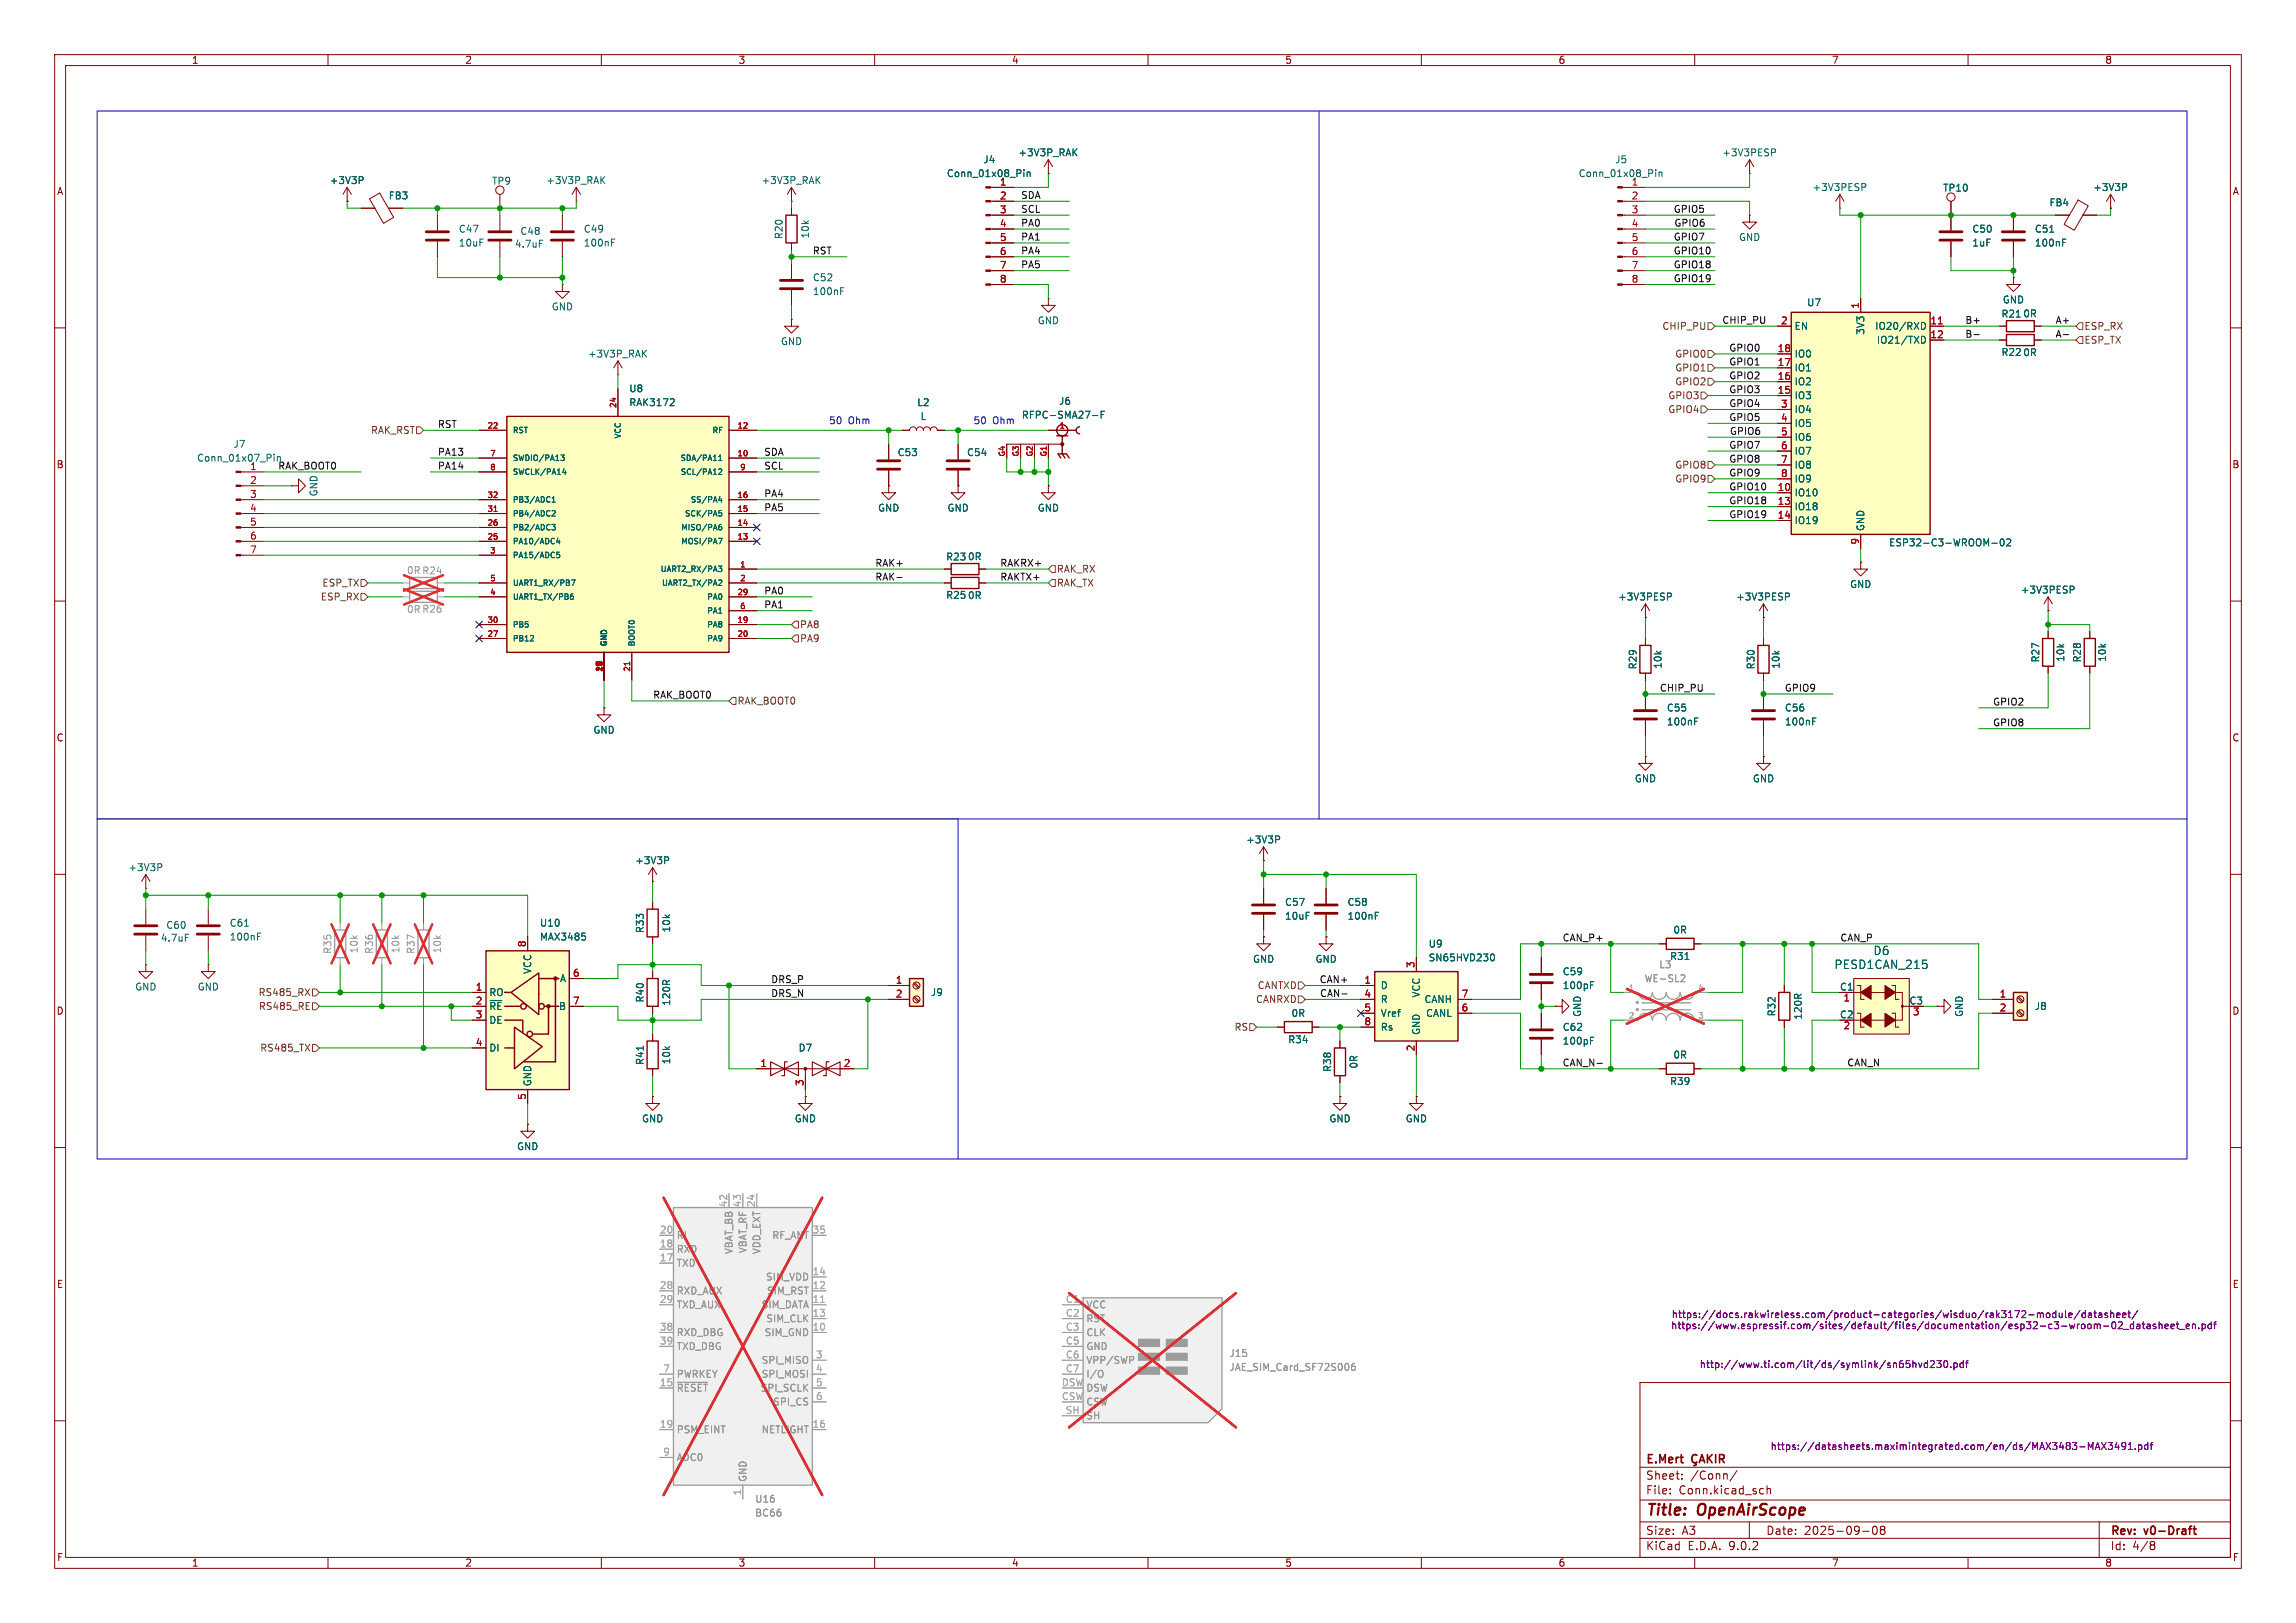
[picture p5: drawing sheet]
<svg xmlns="http://www.w3.org/2000/svg" width="420mm" height="297mm" viewBox="0 0 420 297" stroke-linecap="round" stroke-linejoin="round" font-family="sans-serif">
<defs><g id="words">
<g font-size="2.8" fill="#840000">
<text x="301" y="277.9">Title:</text>
<text x="310.6" y="277.9">OpenAirScope</text>
</g>
<g font-size="2.1" fill="#006464">
<text x="335.5" y="177.5">PESD1CAN_215</text>
<text x="342.6" y="175">D6</text>
</g>
<g font-size="2.1" fill="#840000">
<text x="301" y="268.2">E.Mert</text>
<text x="301" y="273.7">File:</text>
<text x="301" y="271">Sheet:</text>
<text x="307.1" y="273.7">Conn.kicad_sch</text>
<text x="309.2" y="271">/Conn/</text>
<text x="301" y="281.1">Size:</text>
<text x="307.6" y="281.1">A3</text>
<text x="323" y="281.1">Date:</text>
<text x="330" y="281.1">2025-09-08</text>
<text x="386" y="281.3">Rev:</text>
<text x="392.4" y="281.3">v0-Draft</text>
<text x="301" y="283.9">KiCad</text>
<text x="308.7" y="283.9">E.D.A.</text>
<text x="316.3" y="283.9">9.0.2</text>
<text x="386" y="283.9">Id:</text>
<text x="390.1" y="283.9">4/8</text>
</g>
<g font-size="1.8" fill="#840000">
<text x="35" y="11.9">1</text>
<text x="85" y="11.9">2</text>
<text x="135" y="11.9">3</text>
<text x="185" y="11.9">4</text>
<text x="235" y="11.9">5</text>
<text x="285" y="11.9">6</text>
<text x="335" y="11.9">7</text>
<text x="385" y="11.9">8</text>
<text x="10.3" y="35.9">A</text>
<text x="408.3" y="35.9">A</text>
<text x="10.3" y="85.9">B</text>
<text x="408.2" y="85.9">B</text>
<text x="10.3" y="135.9">C</text>
<text x="408.2" y="135.9">C</text>
<text x="10.3" y="185.9">D</text>
<text x="408.2" y="185.9">D</text>
<text x="10.3" y="235.9">E</text>
<text x="408.3" y="235.9">E</text>
<text x="10.3" y="285.9">F</text>
<text x="35" y="286.9">1</text>
<text x="85" y="286.9">2</text>
<text x="135" y="286.9">3</text>
<text x="185" y="286.9">4</text>
<text x="235" y="286.9">5</text>
<text x="285" y="286.9">6</text>
<text x="335" y="286.9">7</text>
<text x="385" y="286.9">8</text>
<text x="408.3" y="285.9">F</text>
</g>
<g font-size="1.8" fill="#006464">
<text x="186.2" y="28.8">+3V3P_RAK</text>
<text x="314.9" y="28.8">+3V3PESP</text>
<text x="60.2" y="33.9">+3V3P</text>
<text x="89.9" y="34">TP9</text>
<text x="99.8" y="33.9">+3V3P_RAK</text>
<text x="139.2" y="33.9">+3V3P_RAK</text>
<text x="173.1" y="32.6">Conn_01x08_Pin</text>
<text x="179.8" y="30.1">J4</text>
<text x="288.7" y="32.6">Conn_01x08_Pin</text>
<text x="295.4" y="30.1">J5</text>
<text x="298.4" y="34">1</text>
<text x="331.5" y="35.2">+3V3PESP</text>
<text x="355.3" y="35.3">TP10</text>
<text x="382.8" y="35.2">+3V3P</text>
<text x="71" y="36.7">FB3</text>
<text x="374.8" y="37.9">FB4</text>
<text x="83.8" y="42.8">C47</text>
<text x="83.8" y="45.3">10uF</text>
<text x="94.1" y="45.5">4.7uF</text>
<text x="95.1" y="43.2">C48</text>
<text x="106.7" y="45.3">100nF</text>
<text x="106.7" y="42.8">C49</text>
<text x="143.4" y="43.9" transform="rotate(-90 143.4 43.9)">R20</text>
<text x="148.2" y="43.7" transform="rotate(-90 148.2 43.7)">10k</text>
<text x="318" y="44.3">GND</text>
<text x="360.7" y="45.3">1uF</text>
<text x="360.7" y="42.8">C50</text>
<text x="372.1" y="45.3">100nF</text>
<text x="372.1" y="42.8">C51</text>
<text x="148.6" y="51.7">C52</text>
<text x="100.8" y="57">GND</text>
<text x="148.6" y="54.2">100nF</text>
<text x="189.7" y="59.5">GND</text>
<text x="330.5" y="56.2">U7</text>
<text x="366" y="58.3">R21</text>
<text x="366.3" y="55.7">GND</text>
<text x="370" y="58.3">0R</text>
<text x="107.5" y="65.6">+3V3P_RAK</text>
<text x="142.7" y="63.3">GND</text>
<text x="328.2" y="60.6">EN</text>
<text x="328.2" y="65.6">IO0</text>
<text x="341.2" y="61.4" transform="rotate(-90 341.2 61.4)">3V3</text>
<text x="342.9" y="60.6">IO20/RXD</text>
<text x="343.2" y="63.1">IO21/TXD</text>
<text x="366" y="65.3">R22</text>
<text x="370" y="65.4">0R</text>
<text x="115" y="72">U8</text>
<text x="328.2" y="68.2">IO1</text>
<text x="328.2" y="70.7">IO2</text>
<text x="115" y="74.5">RAK3172</text>
<text x="167.7" y="74.5">L2</text>
<text x="168.3" y="77.1">L</text>
<text x="186.8" y="76.8">RFPC-SMA27-F</text>
<text x="193.6" y="74.3">J6</text>
<text x="328.2" y="73.3">IO3</text>
<text x="328.2" y="75.8">IO4</text>
<text x="42.6" y="82.1">J7</text>
<text x="164.1" y="83.7">C53</text>
<text x="176.8" y="83.7">C54</text>
<text x="328.2" y="78.3">IO5</text>
<text x="328.2" y="80.9">IO6</text>
<text x="328.2" y="83.4">IO7</text>
<text x="35.9" y="84.7">Conn_01x07_Pin</text>
<text x="45.6" y="86.1">1</text>
<text x="328.2" y="86">IO8</text>
<text x="328.2" y="88.5">IO9</text>
<text x="58.3" y="90.9" transform="rotate(-90 58.3 90.9)">GND</text>
<text x="160.5" y="93.8">GND</text>
<text x="173.2" y="93.8">GND</text>
<text x="189.7" y="93.8">GND</text>
<text x="328.2" y="91">IO10</text>
<text x="328.2" y="93.6">IO18</text>
<text x="328.2" y="96.1">IO19</text>
<text x="341.2" y="97.3" transform="rotate(-90 341.2 97.3)">GND</text>
<text x="345.4" y="100.2">ESP32-C3-WROOM-02</text>
<text x="173" y="102.8">R23</text>
<text x="177" y="102.7">0R</text>
<text x="338.3" y="107.8">GND</text>
<text x="173" y="109.8">R25</text>
<text x="177" y="109.8">0R</text>
<text x="295.9" y="110.1">+3V3PESP</text>
<text x="317.5" y="110.1">+3V3PESP</text>
<text x="369.6" y="108.8">+3V3PESP</text>
<text x="299.6" y="122.6" transform="rotate(-90 299.6 122.6)">R29</text>
<text x="304.1" y="122.5" transform="rotate(-90 304.1 122.5)">10k</text>
<text x="321.2" y="122.6" transform="rotate(-90 321.2 122.6)">R30</text>
<text x="325.7" y="122.5" transform="rotate(-90 325.7 122.5)">10k</text>
<text x="373.2" y="121.3" transform="rotate(-90 373.2 121.3)">R27</text>
<text x="377.8" y="121.2" transform="rotate(-90 377.8 121.2)">10k</text>
<text x="380.8" y="121.3" transform="rotate(-90 380.8 121.3)">R28</text>
<text x="385.4" y="121.2" transform="rotate(-90 385.4 121.2)">10k</text>
<text x="304.8" y="130.4">C55</text>
<text x="326.4" y="130.4">C56</text>
<text x="108.5" y="134.5">GND</text>
<text x="304.8" y="132.9">100nF</text>
<text x="326.4" y="132.9">100nF</text>
<text x="299" y="143.4">GND</text>
<text x="320.5" y="143.4">GND</text>
<text x="227.9" y="154.5">+3V3P</text>
<text x="23.4" y="159.6">+3V3P</text>
<text x="116.1" y="158.3">+3V3P</text>
<text x="235" y="166">C57</text>
<text x="246.4" y="166">C58</text>
<text x="29.3" y="172.5">4.7uF</text>
<text x="30.3" y="170.2">C60</text>
<text x="41.9" y="172.3">100nF</text>
<text x="41.9" y="169.8">C61</text>
<text x="98.7" y="169.8">U10</text>
<text x="98.7" y="172.3">MAX3485</text>
<text x="118" y="170.9" transform="rotate(-90 118 170.9)">R33</text>
<text x="122.8" y="170.7" transform="rotate(-90 122.8 170.7)">10k</text>
<text x="235" y="168.5">10uF</text>
<text x="246.4" y="168.5">100nF</text>
<text x="261.2" y="173.6">U9</text>
<text x="306" y="171">0R</text>
<text x="97.4" y="178.3" transform="rotate(-90 97.4 178.3)">VCC</text>
<text x="102.3" y="179.9">A</text>
<text x="229.1" y="176.4">GND</text>
<text x="240.5" y="176.4">GND</text>
<text x="261.2" y="176.1">SN65HVD230</text>
<text x="285.8" y="178.7">C59</text>
<text x="305.4" y="175.9">R31</text>
<text x="24.6" y="181.5">GND</text>
<text x="36.1" y="181.5">GND</text>
<text x="89.4" y="182.5">RO</text>
<text x="89.4" y="185">~{RE}</text>
<text x="102.2" y="185">B</text>
<text x="118" y="183.6" transform="rotate(-90 118 183.6)">R40</text>
<text x="122.8" y="184.2" transform="rotate(-90 122.8 184.2)">120R</text>
<text x="170.2" y="182.5">J9</text>
<text x="252.5" y="181.2">D</text>
<text x="252.5" y="183.7">R</text>
<text x="259.9" y="182.6" transform="rotate(-90 259.9 182.6)">VCC</text>
<text x="260.5" y="183.7">CANH</text>
<text x="285.8" y="181.2">100pF</text>
<text x="336.5" y="181.4">C1</text>
<text x="349.2" y="183.9">C3</text>
<text x="372.1" y="185">J8</text>
<text x="89.4" y="187.6">DE</text>
<text x="235.5" y="191.1">R34</text>
<text x="236.1" y="186.3">0R</text>
<text x="252.5" y="186.3">Vref</text>
<text x="252.5" y="188.8">Rs</text>
<text x="259.9" y="189.5" transform="rotate(-90 259.9 189.5)">GND</text>
<text x="260.8" y="186.3">CANL</text>
<text x="285.8" y="191.4">100pF</text>
<text x="285.8" y="188.8">C62</text>
<text x="289.4" y="186.2" transform="rotate(-90 289.4 186.2)">GND</text>
<text x="325" y="186.1" transform="rotate(-90 325 186.1)">R32</text>
<text x="329.8" y="186.7" transform="rotate(-90 329.8 186.7)">120R</text>
<text x="336.5" y="186.4">C2</text>
<text x="359.3" y="186.2" transform="rotate(-90 359.3 186.2)">GND</text>
<text x="89.4" y="192.6">DI</text>
<text x="118" y="195" transform="rotate(-90 118 195)">R41</text>
<text x="122.8" y="194.9" transform="rotate(-90 122.8 194.9)">10k</text>
<text x="146" y="192.6">D7</text>
<text x="243.7" y="196.3" transform="rotate(-90 243.7 196.3)">R38</text>
<text x="248.5" y="195.7" transform="rotate(-90 248.5 195.7)">0R</text>
<text x="306" y="193.9">0R</text>
<text x="97.4" y="198.9" transform="rotate(-90 97.4 198.9)">GND</text>
<text x="305.4" y="198.7">R39</text>
<text x="117.3" y="205.6">GND</text>
<text x="145.3" y="205.6">GND</text>
<text x="243.1" y="205.6">GND</text>
<text x="257" y="205.6">GND</text>
<text x="94.5" y="210.7">GND</text>
</g>
<g font-size="1.8" fill="#a90000">
<text x="182.8" y="34">1</text>
<text x="182.8" y="36.6">2</text>
<text x="182.8" y="39.1">3</text>
<text x="182.8" y="41.7">4</text>
<text x="298.4" y="36.6">2</text>
<text x="298.4" y="39.1">3</text>
<text x="298.4" y="41.7">4</text>
<text x="182.8" y="44.2">5</text>
<text x="182.8" y="46.7">6</text>
<text x="298.4" y="44.2">5</text>
<text x="298.4" y="46.7">6</text>
<text x="182.8" y="49.3">7</text>
<text x="182.8" y="51.8">8</text>
<text x="298.4" y="49.3">7</text>
<text x="298.4" y="51.8">8</text>
<text x="325.7" y="59.4">2</text>
<text x="340.1" y="56.6" transform="rotate(-90 340.1 56.6)">1</text>
<text x="353" y="59.4">11</text>
<text x="325.1" y="64.5">18</text>
<text x="353" y="62">12</text>
<text x="325.1" y="67.1">17</text>
<text x="325.1" y="69.6">16</text>
<text x="325.1" y="72.1">15</text>
<text x="325.7" y="74.7">3</text>
<text x="325.7" y="77.2">4</text>
<text x="325.7" y="79.8">5</text>
<text x="325.7" y="82.3">6</text>
<text x="45.6" y="88.6">2</text>
<text x="325.1" y="89.9">10</text>
<text x="325.7" y="84.8">7</text>
<text x="325.7" y="87.4">8</text>
<text x="45.6" y="91.2">3</text>
<text x="45.6" y="93.7">4</text>
<text x="325.1" y="92.5">13</text>
<text x="325.1" y="95">14</text>
<text x="45.6" y="96.3">5</text>
<text x="45.6" y="98.8">6</text>
<text x="45.6" y="101.3">7</text>
<text x="340.1" y="99.8" transform="rotate(-90 340.1 99.8)">9</text>
<text x="96.3" y="173.4" transform="rotate(-90 96.3 173.4)">8</text>
<text x="104.7" y="178.8">6</text>
<text x="258.8" y="177.2" transform="rotate(-90 258.8 177.2)">3</text>
<text x="86.9" y="181.4">1</text>
<text x="86.9" y="183.9">2</text>
<text x="104.7" y="183.9">7</text>
<text x="163.8" y="180.1">1</text>
<text x="163.8" y="182.6">2</text>
<text x="249.5" y="180.1">1</text>
<text x="249.5" y="182.6">4</text>
<text x="249.5" y="185.2">5</text>
<text x="267.3" y="182.6">7</text>
<text x="267.3" y="185.2">6</text>
<text x="337.1" y="183.6">1</text>
<text x="365.7" y="182.6">1</text>
<text x="365.7" y="185.2">2</text>
<text x="86.9" y="186.4">3</text>
<text x="86.9" y="191.5">4</text>
<text x="249.5" y="187.7">8</text>
<text x="337.1" y="188.7">2</text>
<text x="349.8" y="186.1">3</text>
<text x="139" y="195.3">1</text>
<text x="154.2" y="195.3">2</text>
<text x="258.8" y="192.5" transform="rotate(-90 258.8 192.5)">2</text>
<text x="96.3" y="201.4" transform="rotate(-90 96.3 201.4)">5</text>
<text x="147.1" y="198.8" transform="rotate(-90 147.1 198.8)">3</text>
</g>
<g font-size="1.8" fill="#0f0f0f">
<text x="186.7" y="36.5">SDA</text>
<text x="186.7" y="39">SCL</text>
<text x="186.7" y="41.6">PA0</text>
<text x="306.1" y="39">GPIO5</text>
<text x="306.2" y="41.6">GPIO6</text>
<text x="148.6" y="46.6">RST</text>
<text x="186.7" y="46.6">PA4</text>
<text x="186.7" y="44.1">PA1</text>
<text x="306.1" y="44.1">GPIO7</text>
<text x="306.1" y="46.6">GPIO10</text>
<text x="186.7" y="49.2">PA5</text>
<text x="306.1" y="51.7">GPIO19</text>
<text x="306.1" y="49.2">GPIO18</text>
<text x="315" y="59.3">CHIP_PU</text>
<text x="359.4" y="59.3">B+</text>
<text x="375.9" y="59.3">A+</text>
<text x="316.2" y="64.4">GPIO0</text>
<text x="359.4" y="61.9">B-</text>
<text x="375.9" y="61.9">A-</text>
<text x="316.2" y="67">GPIO1</text>
<text x="316.2" y="69.5">GPIO2</text>
<text x="316.2" y="74.6">GPIO4</text>
<text x="316.2" y="72">GPIO3</text>
<text x="316.2" y="77.1">GPIO5</text>
<text x="80" y="78.4">RST</text>
<text x="80" y="83.5">PA13</text>
<text x="139.7" y="83.5">SDA</text>
<text x="316.2" y="82.2">GPIO7</text>
<text x="316.3" y="79.7">GPIO6</text>
<text x="50.8" y="86">RAK_BOOT0</text>
<text x="80" y="86">PA14</text>
<text x="139.7" y="86">SCL</text>
<text x="316.2" y="87.3">GPIO9</text>
<text x="316.2" y="89.8">GPIO10</text>
<text x="316.2" y="84.7">GPIO8</text>
<text x="139.7" y="93.6">PA5</text>
<text x="139.7" y="91.1">PA4</text>
<text x="316.2" y="94.9">GPIO19</text>
<text x="316.2" y="92.4">GPIO18</text>
<text x="160" y="106.3">RAK-</text>
<text x="160" y="103.8">RAK+</text>
<text x="182.9" y="106.3">RAKTX+</text>
<text x="182.9" y="103.8">RAKRX+</text>
<text x="139.7" y="111.4">PA1</text>
<text x="139.7" y="108.9">PA0</text>
<text x="119.4" y="127.9">RAK_BOOT0</text>
<text x="303.5" y="126.7">CHIP_PU</text>
<text x="326.4" y="126.7">GPIO9</text>
<text x="364.5" y="129.2">GPIO2</text>
<text x="364.5" y="133">GPIO8</text>
<text x="285.8" y="172.4">CAN_P+</text>
<text x="336.5" y="172.4">CAN_P</text>
<text x="141" y="180">DRS_P</text>
<text x="241.3" y="180">CAN+</text>
<text x="141" y="182.5">DRS_N</text>
<text x="241.4" y="182.5">CAN-</text>
<text x="285.8" y="195.2">CAN_N-</text>
<text x="337.8" y="195.2">CAN_N</text>
</g>
<g font-size="1.8" fill="#725600">
<text x="304" y="60.6">CHIP_PU</text>
<text x="306.3" y="65.6">GPIO0</text>
<text x="381.2" y="60.6">ESP_RX</text>
<text x="381.2" y="63.1">ESP_TX</text>
<text x="306.3" y="68.2">GPIO1</text>
<text x="306.3" y="70.7">GPIO2</text>
<text x="305.1" y="75.8">GPIO4</text>
<text x="305.1" y="73.3">GPIO3</text>
<text x="67.8" y="79.6">RAK_RST</text>
<text x="306.3" y="88.5">GPIO9</text>
<text x="306.3" y="86">GPIO8</text>
<text x="58.9" y="107.5">ESP_TX</text>
<text x="193.2" y="105">RAK_RX</text>
<text x="193.2" y="107.5">RAK_TX</text>
<text x="58.6" y="110.1">ESP_RX</text>
<text x="146.2" y="115.2">PA8</text>
<text x="146.2" y="117.7">PA9</text>
<text x="134.8" y="129.1">RAK_BOOT0</text>
<text x="47.2" y="182.5">RS485_RX</text>
<text x="47.3" y="185">RS485_RE</text>
<text x="229.7" y="183.7">CANRXD</text>
<text x="230" y="181.2">CANTXD</text>
<text x="225.7" y="188.8">RS</text>
<text x="47.5" y="192.6">RS485_TX</text>
</g>
<g font-size="1.8" fill="#0000c2">
<text x="151.6" y="77.8">50</text>
<text x="155.2" y="77.8">Ohm</text>
<text x="178" y="77.8">50</text>
<text x="181.6" y="77.8">Ohm</text>
</g>
<g font-size="1.8" fill="#989898">
<text x="74.4" y="105.3">0R R24</text>
<text x="74.4" y="112.4">0R R26</text>
<text x="60.8" y="174.7" transform="rotate(-90 60.8 174.7)">R35</text>
<text x="65.6" y="174.5" transform="rotate(-90 65.6 174.5)">10k</text>
<text x="68.4" y="174.7" transform="rotate(-90 68.4 174.7)">R36</text>
<text x="73.3" y="174.5" transform="rotate(-90 73.3 174.5)">10k</text>
<text x="76" y="174.7" transform="rotate(-90 76 174.7)">R37</text>
<text x="80.9" y="174.5" transform="rotate(-90 80.9 174.5)">10k</text>
<text x="300.7" y="179.9">WE-SL2</text>
<text x="303.4" y="177.4">L3</text>
<text x="123.7" y="226.9">RI</text>
<text x="141.2" y="226.9">RF_ANT</text>
<text x="123.7" y="229.5">RXD</text>
<text x="123.7" y="232">TXD</text>
<text x="134.2" y="229.6" transform="rotate(-90 134.2 229.6)">VBAT_BB</text>
<text x="136.8" y="229.4" transform="rotate(-90 136.8 229.4)">VBAT_RF</text>
<text x="139.3" y="229.6" transform="rotate(-90 139.3 229.6)">VDD_EXT</text>
<text x="123.7" y="237.1">RXD_AUX</text>
<text x="123.7" y="239.6">TXD_AUX</text>
<text x="139.2" y="239.6">SIM_DATA</text>
<text x="140" y="234.5">SIM_VDD</text>
<text x="140.2" y="237.1">SIM_RST</text>
<text x="198.6" y="239.6">VCC</text>
<text x="123.7" y="244.7">RXD_DBG</text>
<text x="139.8" y="244.7">SIM_GND</text>
<text x="140.1" y="242.2">SIM_CLK</text>
<text x="198.6" y="242.2">RST</text>
<text x="198.6" y="244.7">CLK</text>
<text x="123.7" y="247.2">TXD_DBG</text>
<text x="139.2" y="249.8">SPI_MISO</text>
<text x="198.6" y="247.2">GND</text>
<text x="198.6" y="249.8">VPP/SWP</text>
<text x="224.8" y="248.5">J15</text>
<text x="224.8" y="251.1">JAE_SIM_Card_SF72S006</text>
<text x="123.7" y="252.3">PWRKEY</text>
<text x="123.7" y="254.9">~{RESET}</text>
<text x="139" y="254.9">SPI_SCLK</text>
<text x="139.2" y="252.3">SPI_MOSI</text>
<text x="141.3" y="257.4">SPI_CS</text>
<text x="198.6" y="252.3">I/O</text>
<text x="198.6" y="254.9">DSW</text>
<text x="198.6" y="257.4">CSW</text>
<text x="123.7" y="262.5">PSM_EINT</text>
<text x="139.2" y="262.5">NETLIGHT</text>
<text x="198.6" y="259.9">SH</text>
<text x="123.7" y="267.6">ADC0</text>
<text x="136.8" y="271.3" transform="rotate(-90 136.8 271.3)">GND</text>
<text x="138" y="275.2">U16</text>
<text x="138" y="277.7">BC66</text>
</g>
<g font-size="1.8" fill="#aaa">
<text x="133.1" y="221" transform="rotate(-90 133.1 221)">42</text>
<text x="135.6" y="221" transform="rotate(-90 135.6 221)">43</text>
<text x="138.2" y="221" transform="rotate(-90 138.2 221)">24</text>
<text x="120.6" y="225.8">20</text>
<text x="148.5" y="225.8">35</text>
<text x="120.6" y="228.3">18</text>
<text x="120.6" y="230.9">17</text>
<text x="148.5" y="233.4">14</text>
<text x="120.6" y="236">28</text>
<text x="120.6" y="238.5">29</text>
<text x="148.5" y="236">12</text>
<text x="148.5" y="238.5">11</text>
<text x="194.9" y="238.5">C1</text>
<text x="120.6" y="243.6">38</text>
<text x="148.5" y="241">13</text>
<text x="148.5" y="243.6">10</text>
<text x="194.9" y="241">C2</text>
<text x="194.9" y="243.6">C3</text>
<text x="120.6" y="246.1">39</text>
<text x="121.2" y="251.2">7</text>
<text x="149.2" y="248.7">3</text>
<text x="149.2" y="251.2">4</text>
<text x="194.9" y="246.1">C5</text>
<text x="194.9" y="248.7">C6</text>
<text x="194.9" y="251.2">C7</text>
<text x="120.6" y="253.7">15</text>
<text x="149.2" y="253.7">5</text>
<text x="149.2" y="256.3">6</text>
<text x="194.1" y="253.7">DSW</text>
<text x="194.1" y="256.3">CSW</text>
<text x="120.6" y="261.4">19</text>
<text x="148.5" y="261.4">16</text>
<text x="194.8" y="258.8">SH</text>
<text x="121.2" y="266.4">9</text>
<text x="135.6" y="273.8" transform="rotate(-90 135.6 273.8)">1</text>
</g>
<g font-size="1.8" fill="#840084">
<text x="305.6" y="243.4">https://www.espressif.com/sites/default/files/documentation/esp32-c3-wroom-02_datasheet_en.pdf</text>
<text x="305.7" y="241.4">https://docs.rakwireless.com/product-categories/wisduo/rak3172-module/datasheet/</text>
<text x="310.8" y="250.5">http://www.ti.com/lit/ds/symlink/sn65hvd230.pdf</text>
<text x="323.8" y="265.5">https://datasheets.maximintegrated.com/en/ds/MAX3483-MAX3491.pdf</text>
</g>
<g font-size="1.4" fill="#a90000">
<text x="112.8" y="74.8" transform="rotate(-90 112.8 74.8)">24</text>
<text x="89.1" y="78.5">22</text>
<text x="89.6" y="83.6">7</text>
<text x="134.8" y="78.5">12</text>
<text x="134.8" y="83.6">10</text>
<text x="183.9" y="83.7" transform="rotate(-90 183.9 83.7)">G4</text>
<text x="186.4" y="83.7" transform="rotate(-90 186.4 83.7)">G3</text>
<text x="189" y="83.7" transform="rotate(-90 189 83.7)">G2</text>
<text x="191.5" y="83.7" transform="rotate(-90 191.5 83.7)">G1</text>
<text x="193.7" y="78.5">1</text>
<text x="89.6" y="86.1">8</text>
<text x="135.3" y="86.1">9</text>
<text x="89.1" y="91.2">32</text>
<text x="89.1" y="93.7">31</text>
<text x="134.8" y="91.2">16</text>
<text x="134.8" y="93.7">15</text>
<text x="89.1" y="96.3">26</text>
<text x="89.1" y="98.8">25</text>
<text x="89.6" y="101.3">3</text>
<text x="134.8" y="96.3">14</text>
<text x="134.8" y="98.8">13</text>
<text x="89.6" y="106.4">5</text>
<text x="135.3" y="103.9">1</text>
<text x="135.3" y="106.4">2</text>
<text x="89.6" y="109">4</text>
<text x="134.8" y="109">29</text>
<text x="135.3" y="111.5">6</text>
<text x="89.1" y="114">30</text>
<text x="89.1" y="116.6">27</text>
<text x="134.8" y="114">19</text>
<text x="134.8" y="116.6">20</text>
<text x="110.2" y="123" transform="rotate(-90 110.2 123)">11</text>
<text x="110.2" y="122.2" transform="rotate(-90 110.2 122.2)">7</text>
<text x="115.3" y="123" transform="rotate(-90 115.3 123)">21</text>
</g>
<g font-size="1.4" fill="#006464">
<text x="93.7" y="79.5">RST</text>
<text x="113.8" y="80.4" transform="rotate(-90 113.8 80.4)">VCC</text>
<text x="130.2" y="79.5">RF</text>
<text x="93.7" y="84.6">SWDIO/PA13</text>
<text x="93.7" y="87.1">SWCLK/PA14</text>
<text x="124.3" y="84.6">SDA/PA11</text>
<text x="124.4" y="87.1">SCL/PA12</text>
<text x="93.7" y="92.2">PB3/ADC1</text>
<text x="93.7" y="94.7">PB4/ADC2</text>
<text x="125.2" y="94.7">SCK/PA5</text>
<text x="126.2" y="92.2">SS/PA4</text>
<text x="93.7" y="97.3">PB2/ADC3</text>
<text x="93.7" y="99.8">PA10/ADC4</text>
<text x="124.5" y="97.3">MISO/PA6</text>
<text x="124.5" y="99.8">MOSI/PA7</text>
<text x="93.7" y="102.3">PA15/ADC5</text>
<text x="93.7" y="107.4">UART1_RX/PB7</text>
<text x="120.7" y="104.9">UART2_RX/PA3</text>
<text x="121" y="107.4">UART2_TX/PA2</text>
<text x="93.7" y="110">UART1_TX/PB6</text>
<text x="129.2" y="110">PA0</text>
<text x="129.2" y="112.5">PA1</text>
<text x="93.7" y="115">PB5</text>
<text x="93.7" y="117.6">PB12</text>
<text x="111.2" y="118.4" transform="rotate(-90 111.2 118.4)">GND</text>
<text x="116.3" y="118.4" transform="rotate(-90 116.3 118.4)">BOOT0</text>
<text x="129.2" y="115">PA8</text>
<text x="129.2" y="117.6">PA9</text>
</g>
<g font-size="1.4" fill="#aaa">
<text x="297.8" y="181.4">1</text>
<text x="310.5" y="181.4">4</text>
<text x="297.8" y="186.4">2</text>
<text x="310.5" y="186.4">3</text>
</g>
</g></defs>
<g fill="none" stroke="#840000" stroke-width=".18">
<path d="M10 10h400v277h-400zM12 12h396v273h-396zM60 10v2M110 10v2M160 10v2M210 10v2M260 10v2M310 10v2M360 10v2M10 60h2M408 60h2M10 110h2"/>
<path d="M408 110h2M10 160h2M408 160h2M10 210h2M408 210h2M300 253h108v32h-108zM10 260h2M300 278.5h108M300 274.5h108M300 268.5h108M305.5 273.2v.2M305.5 272.5v.1"/>
<path d="M307.7 270.5v.2M307.7 269.8v.1M317.7 269.1l-1.3 1.9M320 278.5v3M322.4 272.4l.2 .1M322.6 273.3l-.2 .1M323.2 271.9v1.5M323.2 272.5l.2-.1 .4 .1 .1 .9M342.7 279.4l.2-.1a.8 .8 0 0 1 .5 .7 .8 .8 0 0 1-.5 .8l-.2-.2-.2-.4zM344.2 279.9l-.3-.3 .3-.3 .5 .1 .1 .2-.3 .3M344.2 279.9l-.3 .3 .1 .4 .2 .2 .5-.1 .1-.2-.1-.4-.2-.2M344.2 279.9h.3"/>
<path d="M384 278.5v6.5M408 260h2M60 285v2M110 285v2M160 285v2M210 285v2M260 285v2M300 281.5h108M310 285v2M340.7 280.2h1.2M360 285v2M393.6 282.1l.4 .1 .2 .2-.3 .3"/>
<path d="M393.6 282.7h.3M393.9 282.7l.2 .2 .1 .4-.2 .2-.4 .1"/>
</g>
<path d="M310 267.8l.3 .2-.1 .1-.4 .1M310.4 266.3a.6 .6 0 0 0-.7 0 .6 .6 0 0 0-.2 .7 .56 .56 0 0 0 .3 .6 .56 .56 0 0 0 .6-.1M310.8 267.7l.5-1.5 .5 1.5M311 267.3h.7M312.3 266.2v1.5M312.5 266.8l.7 .9M313.2 266.2l-.9 .8M313.8 266.2v1.5M314.5 267l.8-.1 .1-.2-.1-.4-.2-.1h-.6v1.5M314.9 267l.5 .7M401.2 279.8h.6M401.4 279.3v1.3l.4 .2" fill="none" stroke="#840000" stroke-width=".3"/>
<path d="M339.1 179.1h10.1v10.1h-10.1z" fill="#ffffc2"/>
<g fill="none" stroke="#840000" stroke-width=".18">
<path d="M281.9 175.3v2.8M339.1 179.1h10.1v10.1h-10.1zM119.4 189.2v1.3M119.4 195.6v1.3M281.9 180.1v2.8M281.9 185.4v2.8M281.9 190.2v2.8M284.5 184.2h1.2v-1.3l1.3 1.3-1.3 1.2v-1.2M284.5 184.2h.1M336.5 181.6h3.9M339.1 186.7h1.3M339.7 180.3h.7v2.6h.6"/>
<path d="M339.7 185.4h.7v2.6h.6M342.3 181.6h2.5M342.3 186.7h2.5M344.8 181.6h.1M346.1 180.3h.6v2.6h.6M346.1 185.4h.6v2.6h.6M346.7 181.6h1.3v5.1h-1.3M348 184.2h1.2M354.3 184.2h1.3v-1.3l1.3 1.3-1.3 1.2v-1.2M354.3 184.2h.1M119.4 200.7v1.2h1.2l-1.2 1.3-1.3-1.3h1.3M119.4 200.7h.1"/>
</g>
<g fill="#840000" stroke="#840000" stroke-width=".18">
<path d="M340.4 181.6l1.9-1.3v2.6z"/>
<path d="M340.4 186.7l1.9-1.3v2.6z"/>
<path d="M344.8 180.3l1.9 1.3-1.9 1.3z"/>
<path d="M344.8 185.4l1.9 1.3-1.9 1.3z"/>
<circle cx="348" cy="184.2" r=".18"/>
</g>
<path d="M290.9 179.6h.6M351.7 175.7h.7M352.2 176.3l.3 .3v.3l-.3 .3M117.7 191.4v.8M290.9 180.3h.5M290.9 190.4h.5M290.9 189.8h.6" fill="none" stroke="#006464" stroke-width=".18"/>
<path d="M118.4 190.5h2v5.1h-2z" fill="none" stroke="#840000" stroke-width=".25"/>
<path d="M279.9 178.3h4.1M279.9 179.8h4.1M279.9 188.5h4.1M279.9 190h4.1" fill="none" stroke="#840000" stroke-width=".51"/>
<path d="M327.7 57.2h25.4v40.6h-25.4z" fill="#ffffc2"/>
<path d="M327.7 57.2h25.4v40.6h-25.4z" fill="none" stroke="#840000" stroke-width=".25"/>
<g fill="none" stroke="#840000" stroke-width=".18">
<path d="M325.1 59.7h2.6M340.4 54.6v2.6M353.1 59.7h2.5M325.1 64.8h2.6M325.1 67.3h2.6M325.1 69.9h2.6M325.1 72.4h2.6M325.1 74.9h2.6M325.1 77.5h2.6M353.1 62.2h2.5M325.1 80h2.6M325.1 82.6h2.6"/>
<path d="M325.1 85.1h2.6M325.1 87.6h2.6M325.1 90.2h2.6M325.1 92.7h2.6M325.1 95.3h2.6M340.4 97.8v2.5"/>
</g>
<path d="M351.5 59a.64 .64 0 0 1 .7 .6 .64 .64 0 0 1-.7 .7M351.5 61.5a.64 .64 0 0 1 .7 .7 .64 .64 0 0 1-.7 .6M364.4 99.4h.9M366.1 98.7l.1-.1a.68 .68 0 0 1 .4 .7 .68 .68 0 0 1-.4 .6 .84 .84 0 0 1-.1-1.2zM367.1 98.7l.5-.1 .2 .4-.8 .9h.8" fill="none" stroke="#006464" stroke-width=".18"/>
<path d="M354.6 59.3h.7" fill="none" stroke="#a90000" stroke-width=".18"/>
<g fill="none" stroke="#840084" stroke-width=".18">
<path d="M383.1 242.4l.3-.1 .2 .2M383.6 242.5l.2-.2 .3 .1 .1 .7M383.6 242.5v.6M384.8 242.7h.9M386.4 242l.2-.1a.68 .68 0 0 1 .4 .6 .68 .68 0 0 1-.4 .6l-.3-.4zM387.5 242l.5-.1 .2 .3-.8 .9h.8M388.5 243.3h.9M390.3 242.4l-.4-.1-.2 .2 .1 .6h.5M390.3 241.9v1.2M390.9 242.4h.5v.7M391.4 242.6l-.4 .1-.2 .1 .2 .3h.4M391.9 242.3h.4"/>
<path d="M392 241.9v1.1l.3 .1M392.8 242.4h.4l.1 .7M393.3 242.6l-.4 .1-.2 .1 .2 .3h.4M394.3 242.4l-.3-.1-.1 .2v.2l.4 .1v.3h-.4M394.9 242.4l.2-.1 .3 .1 .1 .7M394.9 241.9v1.2M396 242.7l.6-.1v-.2l-.4-.1-.2 .2 .1 .6h.5M397.1 242.7l.6-.1v-.2l-.4-.1-.2 .2 .1 .6h.5M398.1 242.3h.5M398.3 241.9v1.1l.3 .1M398.7 243.3h1M399.9 242.7l.6-.1-.1-.2-.3-.1-.2 .2 .1 .6h.4"/>
<path d="M401 242.4l.2-.1 .3 .1 .1 .7M401 242.3v.8M402.2 243v.1M402.8 242.4l.4-.1 .2 .2-.1 .6h-.5M402.8 242.3v1.3M404.5 242.4l-.4-.1-.2 .2 .1 .6h.5M404.5 241.9v1.2M404.9 242.3h.5M405.4 241.9l-.3 .2v1"/>
</g>
<path d="M251.5 177.8h15.2v12.7h-15.2z" fill="#ffffc2"/>
<path d="M300 118.1h2v5.1h-2zM251.5 177.8h15.2v12.7h-15.2z" fill="none" stroke="#840000" stroke-width=".25"/>
<g fill="none" stroke="#840000" stroke-width=".18">
<path d="M301 113h.1M301 110.5l-.8 1.3M301 110.5l.8 1.3M301 110.5v2.5M301 116.8v1.3M301 123.2v1.3M259.1 175.3v2.5M248.9 180.3h2.6M248.9 182.9h2.6M248.9 185.4h2.6M248.9 188h2.6M259.1 190.5v2.5"/>
<path d="M266.7 182.9h2.5M266.7 185.4h2.5"/>
</g>
<path d="M305 108.5h.5l.2 .3-.1 .3-.6 .1M272.8 174.6h.1a.68 .68 0 0 1 .5 .6 .68 .68 0 0 1-.5 .6h-.1" fill="none" stroke="#006464" stroke-width=".18"/>
<g fill="none" stroke="#840084" stroke-width=".18">
<path d="M349.3 249h-.6v.6l.1-.1h.5l.1 .2-.1 .4-.2 .2-.4-.2M349.9 249.5l.2-.1 .3 .1 .1 .8M349.9 249v1.3M351 249.4l.3 .9 .3-.9M352.6 249.5l-.4-.1-.2 .3 .1 .5h.5M352.6 249v1.3M353.1 249.1l.5-.1 .3 .4-.8 .9h.8M354.3 249h.8l-.5 .5 .4 .1v.5l-.2 .2-.5-.2M355.7 249.1l.2-.1a.68 .68 0 0 1 .4 .6 .68 .68 0 0 1-.4 .7 .84 .84 0 0 1-.2-1.2zM356.8 250.1v.2M357.4 249.5l.4-.1 .2 .3-.1 .5h-.5M357.4 249.4v1.3"/>
<path d="M359.1 249.5l-.3-.1-.3 .3 .1 .5h.5M359.1 249v1.3M359.5 249.4h.5M360 249l-.3 .2v1.1"/>
</g>
<path d="M92.7 76.2h40.6v43.2h-40.6z" fill="#ffffc2"/>
<path d="M92.7 76.2h40.6v43.2h-40.6zM373.6 116.8h2.1v5.1h-2.1zM234.9 186.9h5.1v2.1h-5.1z" fill="none" stroke="#840000" stroke-width=".25"/>
<g fill="none" stroke="#840000" stroke-width=".18">
<path d="M87.6 78.7h5.1M113 71.1v5.1M133.3 78.7h5.1M87.6 83.8h5.1M87.6 86.4h5.1M87.6 91.4h5.1M87.6 94h5.1M87.6 96.5h5.1M87.6 99.1h5.1M133.3 83.8h5.1M133.3 86.4h5.1M133.3 91.4h5.1"/>
<path d="M133.3 94h5.1M133.3 96.5h5.1M133.3 99.1h5.1M87.6 101.6h5.1M87.6 106.7h5.1M87.6 109.2h5.1M87.6 114.3h5.1M87.6 116.8h5.1M110.5 119.4v5.1M115.6 119.4v5.1M133.3 106.7h5.1M133.3 109.2h5.1"/>
<path d="M133.3 114.3h5.1M133.3 116.8h5.1M133.3 104.1h5.1M133.3 111.8h5.1M322.6 113h.1M322.6 110.5l-.8 1.3M322.6 110.5l.7 1.3M322.6 110.5v2.5M374.6 111.8h.1M374.6 109.2l-.7 1.3M374.6 109.2l.8 1.3M374.6 109.2v2.6"/>
<path d="M374.6 115.6v1.2M374.6 121.9v1.3M231.1 157.5h.1M231.1 154.9l.8 1.3M231.1 154.9l-.7 1.3M231.1 154.9v2.6M233.7 188h1.2M240 188h1.3"/>
</g>
<g fill="none" stroke="#006464" stroke-width=".18">
<path d="M123.1 73l.2 .2v.3l-.8 .7h.8M100.9 96h.7l-.4 .4h.3v.5h-.5M101 91.9h.6M101 91.2l.3-.3v1M101 93.5l.4-.1 .2 .3-.7 .7h.7M102.1 98.5l-.3 .7h.6M102.3 98.8v.7M102.6 83.3h.6l-.3 .4h.3v.4l-.2 .2h-.3M103.2 85.8l-.3 .7h.7M103.4 86.1v.7M131.4 98.5h.7l-.4 1M131.5 84.3h.5"/>
<path d="M131.5 83.6l.2-.3v1M131.5 85.9l.3-.1 .2 .3-.6 .7h.6M131.5 93.4h.5M131.5 93.9l.3-.1 .2 .2-.1 .4h-.4M131.6 96.4h.2l.2 .1-.1 .4h-.3M131.7 90.8l-.2 .8h.6M131.9 96l-.3 .1M131.9 91.2v.7M102.3 101h-.4l-.1 .5h.5v.5l-.1 .1-.4-.1M104.4 109.1h.3l.2 .1-.1 .4h-.4M104.5 106.1h.7l-.4 1M104.8 108.7h-.3l-.1 .2"/>
<path d="M131.4 103.6h.6l-.3 .4 .3 .1v.3l-.2 .2h-.2M131.6 106.1l.3 .1 .1 .2-.6 .7h.6M326.6 108.5h.5l.2 .3-.1 .3-.6 .1M378.7 107.3h.5l.2 .2-.1 .4h-.6M233.3 153h.5l.3 .2-.1 .4h-.7"/>
</g>
<path d="M90.4 93.6h.5M115.2 121.1v.6" fill="none" stroke="#a90000" stroke-width=".18"/>
<g fill="none" stroke="#840084" stroke-width=".18">
<path d="M376.1 239.8v1.3M377.8 239.8v1.1l.2 .2M380.5 239.8l-1.1 1.6M381.4 239.8v1.3M383.2 239.8v1.1l.3 .2M386.1 239.8v1.3M389.4 239.8v1.1l.3 .2M391.1 239.8l-1.1 1.6M371.1 240.6h1M372.7 240.3v.8M372.7 240.4l.3-.1 .2 .2M373.2 240.5l.2-.2h.3l.1 .8"/>
<path d="M373.2 240.5v.6M374.4 240.3h.3l.3 .2v.4l-.3 .2h-.3l-.1-.2zM376.1 240.3h-.4l-.2 .2 .1 .6h.5M376.7 240.3v.8h.3l.2-.1M377.2 240.3v.8M378.4 240.7l.6-.1v-.3h-.4l-.2 .2 .1 .6h.5M381.4 240.3h-.3l-.3 .2 .2 .6h.4M382.1 240.3h.4l.1 .8M382.6 240.6h-.4l-.2 .2 .2 .3h.4M383 240.3h.5M383.9 240.3h.5l.1 .8M384.5 240.6h-.5l-.1 .2 .1 .3h.5"/>
<path d="M385.5 240.3h-.3l-.2 .2 .1 .1 .4 .2v.3h-.5M386.1 240.4l.2-.1h.3v.8M387.2 240.7l.6-.1-.1-.3h-.3l-.2 .2 .1 .6h.4M388.3 240.7l.6-.1-.1-.3h-.3l-.2 .2v.6h.5M389.2 240.3h.5"/>
</g>
<path d="M368.3 181.6h2.5v5.1h-2.5z" fill="#ffffc2"/>
<g fill="none" stroke="#840000" stroke-width=".25">
<path d="M143.8 39.4h2v5.1h-2zM367 58.7h5.1v2h-5.1zM193.3 79.8h2M194.3 79.8v3.3l.5 .7M197.5 78.1a.64 .64 0 0 0-.6 .6 .64 .64 0 0 0 .6 .7M367 61.2h5.1v2h-5.1zM194.1 83.8l-.6-.7h1.6l.5 .7M174 103.1h5.1v2.1h-5.1zM174 105.7h5.1v2h-5.1zM321.6 118.1h2v5.1h-2zM381.3 116.8h2v5.1h-2zM304.8 171.7h5.1v2h-5.1z"/>
<path d="M244.1 191.8h2v5.1h-2zM304.8 194.6h5.1v2h-5.1zM325.4 181.6h2v5.1h-2zM368.3 181.6h2.5v5.1h-2.5z"/>
<circle cx="194.3" cy="78.7" r="1.02"/>
<circle cx="194.3" cy="81.3" r=".25"/>
</g>
<g fill="none" stroke="#840000" stroke-width=".18">
<path d="M91.4 35.6v2.5M91.4 39.4v2.8M102.9 39.4v2.8M105.4 36.8h.1M105.4 34.3l.8 1.3M105.4 34.3l-.8 1.3M105.4 34.3v2.5M144.8 36.8h.1M144.8 34.3v2.5M144.8 38.1v1.3M144.8 34.3l.7 1.3M144.8 34.3l-.8 1.3"/>
<path d="M181.2 39.4h4.2M181.2 34.3h4.2M181.2 36.8h4.2M191.8 31.8h.1M191.8 29.2l.7 1.3M191.8 29.2l-.8 1.3M191.8 29.2v2.6M296.8 39.4h4.2M296.8 34.3h4.2M296.8 36.8h4.2M320 31.8h.1M320 39.4v1.2h1.3l-1.3 1.3-1.2-1.3h1.2"/>
<path d="M320 39.4h.1M320 29.2l-.7 1.3M320 29.2l.8 1.3M320 29.2v2.6M336.5 38.1h.1M336.5 35.6l-.7 1.2M336.5 35.6l.8 1.2M336.5 35.6v2.5M356.9 36.8v5.4M368.3 39.4v2.8M375.9 39.4h2.6M380.1 36.6l1.9 1.1-2.6 4.4-1.8-1.1z"/>
<path d="M381 39.4h2.5M386.1 38.1h.1M386.1 35.6l-.8 1.2M386.1 35.6l.7 1.2M386.1 35.6v2.5M91.4 44.2v2.8M102.9 52.1v1.2h1.2l-1.2 1.3-1.3-1.3h1.3M102.9 52.1h.1M102.9 44.2v2.8M144.8 58.4v1.3h1.2l-1.2 1.3-1.3-1.3h1.3M144.8 58.4h.1M144.8 44.5v1.2"/>
<path d="M144.8 48.3v2.8M144.8 53.1v2.8M181.2 41.9h4.2M181.2 44.5h4.2M181.2 47h4.2M181.2 49.5h4.2M181.2 52.1h4.2M191.8 54.6v1.3h1.2l-1.2 1.3-1.3-1.3h1.3M191.8 54.6h.1M296.8 41.9h4.2M296.8 44.5h4.2M296.8 47h4.2"/>
<path d="M296.8 49.5h4.2M296.8 52.1h4.2M356.9 44.2v2.8M365.8 59.7h1.2M368.3 50.8v1.3h1.3l-1.3 1.2-1.3-1.2h1.3M368.3 50.8h.1M368.3 44.2v2.8M372.1 59.7h1.3M113 68.6h.1M113 66l.8 1.3M113 66l-.7 1.3M113 66v2.6"/>
<path d="M165.1 78.7h1.3a.64 .64 0 0 1 .6-.6 .64 .64 0 0 1 .6 .6 .64 .64 0 0 1 .7-.6 .64 .64 0 0 1 .6 .6 .64 .64 0 0 1 .6-.6 .64 .64 0 0 1 .7 .6 .64 .64 0 0 1 .6-.6 .64 .64 0 0 1 .6 .6h1.3M191.8 78.7h5M365.8 62.2h1.2M372.1 62.2h1.3M162.6 88.9v1.3h1.2l-1.2 1.2-1.3-1.2h1.3M162.6 88.9h.1M162.6 81.3v2.8M162.6 86.1v2.8M175.3 88.9v1.3h1.2l-1.2 1.2-1.3-1.2h1.3M175.3 88.9h.1M175.3 81.3v2.8M175.3 86.1v2.8"/>
<path d="M186.7 81.3v2.5M189.2 81.3v2.5M191.8 88.9v1.3h1.2l-1.2 1.2-1.3-1.2h1.3M191.8 88.9h.1M191.8 81.3v2.5M194.3 81.3h-10.2v2.5M172.7 104.1h1.3M172.7 106.7h1.3M179.1 104.1h1.2M179.1 106.7h1.2M322.6 116.8v1.3M340.4 102.9v1.2h1.2l-1.2 1.3-1.3-1.3h1.3"/>
<path d="M340.4 102.9h.1M382.3 115.6v1.2M301 138.4v1.3h1.3l-1.3 1.3-1.3-1.3h1.3M301 138.4h.1M301 127v2.8M301 131.8v2.8M322.6 138.4v1.3h1.2l-1.2 1.3-1.3-1.3h1.3M322.6 138.4h.1M322.6 123.2v1.3M322.6 127v2.8M322.6 131.8v2.8M382.3 121.9v1.3"/>
<path d="M231.1 171.5v1.2h1.3l-1.3 1.3-1.2-1.3h1.2M231.1 171.5h.1M231.1 162.6v2.8M231.1 167.4v2.8M242.6 171.5v1.2h1.2l-1.2 1.3-1.3-1.3h1.3M242.6 171.5h.1M242.6 162.6v2.8M242.6 167.4v2.8M303.5 172.7h1.3M309.9 172.7h1.2M245.1 190.5v1.3M245.1 196.9v1.2"/>
<path d="M303.5 195.6h1.3M309.9 195.6h1.2M326.4 180.3v1.3M326.4 186.7v1.3M364.5 182.9h3.8M364.5 185.4h3.8M369 182.5l.9 .9M369 185.1l.9 .8M369.2 182.4l.9 .8M369.2 184.9l.9 .9M245.1 200.7v1.2h1.3l-1.3 1.3-1.3-1.3h1.3M245.1 200.7h.1"/>
<path d="M259.1 200.7v1.2h1.2l-1.2 1.3-1.3-1.3h1.3M259.1 200.7h.1"/>
<circle cx="91.4" cy="34.8" r=".76"/>
<circle cx="356.9" cy="36.1" r=".76"/>
<circle cx="369.6" cy="185.4" r=".63"/>
<circle cx="369.6" cy="182.9" r=".63"/>
</g>
<g fill="none" stroke="#006464" stroke-width=".18">
<path d="M110.1 32.9l.5 .7M110.6 32.3l-.7 .8M149.5 32.9l.5 .7M150 32.3l-.7 .8M187.3 31.1v.1M187.3 31.5v.8M187.9 31.5v.8M187.9 31.6l.2-.1h.3v.8M196.5 27.8l.5 .7M197 27.2l-.7 .8M302.9 31.1v.1M302.9 31.5v.8"/>
<path d="M303.5 31.6l.2-.1h.3v.8M303.5 31.5v.8M324.1 27.2h.4l.3 .3-.1 .4h-.6M340.6 33.6h.5l.2 .2-.1 .4-.6 .1M388.3 33.6h.5l.2 .2-.1 .4-.6 .1M98.7 44h.6M111.9 44.4h.4M111.9 43.8h.6M153.8 53.3h.4M153.8 52.6h.6M368.8 58h.8M374.9 42.5h.8"/>
<path d="M377.3 44.4h.4M377.3 43.8h.6M117.7 64.6l.6 .7M118.3 64.1l-.8 .7M199.9 76h.9M201.4 75.9h.5M202 75.3h-.6v1.2M310 132h.4M310 131.4h.6M331.6 132h.4M331.6 131.4h.6M251.6 167.6h.4"/>
<path d="M251.6 166.9h.6M308.2 175.6h.7"/>
</g>
<g fill="#a1a1a1" stroke="#a1a1a1" stroke-width=".18">
<circle cx="299.5" cy="183.5" r=".23"/>
<circle cx="299.5" cy="184.8" r=".23"/>
</g>
<path d="M299.7 181.6a1.27 1.27 0 0 0 1.3 1.3 1.27 1.27 0 0 0 1.3-1.3 1.27 1.27 0 0 0 1.2 1.3 1.27 1.27 0 0 0 1.3-1.3 1.27 1.27 0 0 0 1.3 1.3 1.27 1.27 0 0 0 1.2-1.3 1.27 1.27 0 0 0 1.3 1.3 1.27 1.27 0 0 0 1.3-1.3M299.7 186.7a1.27 1.27 0 0 1 1.3-1.3 1.27 1.27 0 0 1 1.3 1.3 1.27 1.27 0 0 1 1.2-1.3 1.27 1.27 0 0 1 1.3 1.3 1.27 1.27 0 0 1 1.3-1.3 1.27 1.27 0 0 1 1.2 1.3 1.27 1.27 0 0 1 1.3-1.3 1.27 1.27 0 0 1 1.3 1.3M300.4 183.5h8.8M300.4 184.8h8.8" fill="none" stroke="#a1a1a1" stroke-width=".25"/>
<path d="M297.2 181.6h2.5M297.2 186.7h2.5M309.9 181.6h2.5M309.9 186.7h2.5" fill="none" stroke="#a1a1a1" stroke-width=".18"/>
<path d="M307.7 178.4h.4l.1 .3-.8 .9h.8" fill="none" stroke="#989898" stroke-width=".18"/>
<path d="M297.6 181l14.1 6.3M311.7 181l-14.1 6.3" fill="none" stroke="#e12e31" stroke-width=".46"/>
<g fill="none" stroke="#840000" stroke-width=".51">
<path d="M89.4 42.4h4.1M89.4 43.9h4.1M100.8 42.4h4.1M100.8 43.9h4.1M142.7 51.3h4.1M142.7 52.8h4.1M354.8 42.4h4.1M354.8 43.9h4.1M366.3 42.4h4M366.3 43.9h4M160.5 84.3h4.1M160.5 85.9h4.1"/>
<path d="M173.2 84.3h4.1M173.2 85.9h4.1M299 130h4M299 131.6h4M320.5 130h4.1M320.5 131.6h4.1M229.1 165.6h4.1M229.1 167.1h4.1M240.5 165.6h4.1M240.5 167.1h4.1"/>
</g>
<g fill="#840000" stroke="#840000" stroke-width=".18">
<path d="M180.3 34.2h.9v.2h-.9z"/>
<path d="M180.3 36.7h.9v.3h-.9z"/>
<path d="M180.3 39.2h.9v.3h-.9z"/>
<path d="M180.3 41.8h.9v.2h-.9z"/>
<path d="M180.3 44.3h.9v.3h-.9z"/>
<path d="M180.3 46.9h.9v.2h-.9z"/>
<path d="M180.3 49.4h.9v.3h-.9z"/>
<path d="M180.3 51.9h.9v.3h-.9z"/>
<path d="M295.9 34.2h.9v.2h-.9z"/>
<path d="M295.9 36.7h.9v.3h-.9z"/>
<path d="M295.9 39.2h.9v.3h-.9z"/>
<path d="M295.9 41.8h.9v.2h-.9z"/>
<path d="M295.9 44.3h.9v.3h-.9z"/>
<path d="M295.9 46.9h.9v.2h-.9z"/>
<path d="M295.9 49.4h.9v.3h-.9z"/>
<path d="M295.9 51.9h.9v.3h-.9z"/>
</g>
<path d="M198.1 237.5h25.4v20.3l-2.5 2.5h-22.9z" fill="#f0f0f0"/>
<path d="M74.9 108.2h5.1v2h-5.1zM198.1 237.5h25.4v20.3l-2.5 2.5h-22.9z" fill="none" stroke="#a1a1a1" stroke-width=".25"/>
<g fill="#a1a1a1" stroke="#a1a1a1" stroke-width=".25">
<path d="M208.3 245.1h3.8v1.3h-3.8z"/>
<path d="M208.3 247.6h3.8v1.3h-3.8z"/>
<path d="M208.3 250.2h3.8v1.3h-3.8z"/>
<path d="M213.4 245.1h3.8v1.3h-3.8z"/>
<path d="M213.4 247.6h3.8v1.3h-3.8z"/>
<path d="M213.4 250.2h3.8v1.3h-3.8z"/>
</g>
<path d="M73.7 109.2h1.2M80 109.2h1.3M194.3 238.8h3.8M194.3 241.3h3.8M194.3 243.8h3.8M194.3 246.4h3.8M194.3 248.9h3.8M194.3 251.5h3.8M194.3 254h3.8M194.3 256.5h3.8M194.3 259.1h3.8" fill="none" stroke="#a1a1a1" stroke-width=".18"/>
<path d="M201.4 250.8h.2a.81 .81 0 0 1-.2 1.2M207.1 248.2l.3 .3-.1 .3-.2 .1M247.8 249.5l-.3 .1a.86 .86 0 0 0 0 1.2l.4-.2v-.4l-.2-.2h-.2l-.3 .2" fill="none" stroke="#989898" stroke-width=".18"/>
<path d="M73.9 107.8l7.2 2.8M81.1 107.8l-7.2 2.8M195.6 236.6l30.5 24.6M226.1 236.6l-30.5 24.6" fill="none" stroke="#e12e31" stroke-width=".46"/>
<g fill="none" stroke="#840000" stroke-width=".18">
<path d="M80 39.4v2.8M80 44.2v2.8M44 86.4h4.3M44 88.9h4.3M44 91.4h4.3M44 94h4.3M44 96.5h4.3M44 99.1h4.3M44 101.6h4.3M26.7 176.5v1.3h1.2l-1.2 1.3-1.3-1.3h1.3M26.7 176.5h.1M26.7 162.6h.1"/>
<path d="M26.7 160l.7 1.3M26.7 160l-.8 1.3M26.7 160v2.6M26.7 166.4v2.8M26.7 171.2v2.8M147.3 200.7v1.2h1.3l-1.3 1.3-1.3-1.3h1.3M147.3 200.7h.1"/>
</g>
<g fill="#840000" stroke="#840000" stroke-width=".18">
<path d="M43.2 86.2h.8v.3h-.8z"/>
<path d="M43.2 88.8h.8v.2h-.8z"/>
<path d="M43.2 91.3h.8v.3h-.8z"/>
<path d="M43.2 93.9h.8v.2h-.8z"/>
<path d="M43.2 96.4h.8v.2h-.8z"/>
<path d="M43.2 98.9h.8v.3h-.8z"/>
<path d="M43.2 101.5h.8v.2h-.8z"/>
</g>
<path d="M50.1 83.1v.2M50.1 83.6v.8M50.7 83.6v.8M50.7 83.7l.2-.1h.3l.1 .8M28.9 158.1h.5l.2 .2-.1 .4h-.6M33.9 171h.6" fill="none" stroke="#006464" stroke-width=".18"/>
<path d="M78 42.4h4M78 43.9h4M24.6 169.4h4.1M24.6 170.9h4.1" fill="none" stroke="#840000" stroke-width=".51"/>
<path d="M88.9 174h15.2v25.4h-15.2z" fill="#ffffc2"/>
<g fill="none" stroke="#840000" stroke-width=".25">
<path d="M88.9 174h15.2v25.4h-15.2zM98.6 179.1h3.6M101.6 179.1v15.2h-5.7M118.4 179.1h2v5.1h-2zM118.4 166.4h2v5.1h-2zM92.3 186.7h3.3v2.3M92.3 184.2h2.9M92.3 191.8h1.7M92.5 181.6h-.2h1M93.5 181.6l5.1-3.5v7.6zM94.1 188l5.1 3.5-5.1 4.1zM99.6 184.2h2.6"/>
<path d="M100.3 184.2v5h-2.9"/>
<circle cx="95.8" cy="184.2" r=".51"/>
<circle cx="96.9" cy="189.2" r=".51"/>
<circle cx="99.1" cy="184.2" r=".51"/>
</g>
<g fill="#840000" stroke="#840000" stroke-width=".25">
<circle cx="100.3" cy="184.2" r=".28"/>
<circle cx="101.6" cy="179.1" r=".28"/>
</g>
<g fill="none" stroke="#840000" stroke-width=".18">
<path d="M63.5 36.8h.1M63.5 34.3l.8 1.3M63.5 34.3l-.8 1.3M63.5 34.3v2.5M66 38.1h2.6M67.6 36.4l1.8-1.1 2.6 4.5-1.8 1.1zM71.1 38.1h2.6M53.3 88.9h1.3v-1.3l1.3 1.3-1.3 1.3v-1.3M53.3 88.9h.1M119.4 158.8l.7 1.2M119.4 158.8l-.8 1.2M119.4 158.8v2.5"/>
<path d="M38.1 176.5v1.3h1.3l-1.3 1.3-1.3-1.3h1.3M38.1 176.5h.1M38.1 166.4v2.8M38.1 171.2v2.8M96.5 171.5v2.5M104.1 179.1h2.6M119.4 161.3h.1M119.4 165.1v1.3M119.4 171.5v1.2M119.4 177.8v1.3M86.4 181.6h2.5M86.4 184.2h2.5"/>
<path d="M86.4 186.7h2.5M86.4 191.8h2.5M96.5 199.4v2.5M104.1 184.2h2.6M119.4 184.2v1.2"/>
</g>
<path d="M65.7 32.3h.5l.2 .3-.1 .3-.6 .1M121.6 156.8h.5l.2 .2-.1 .4-.6 .1M44.7 169.5h.8M47.1 170.8h.6M47.1 171.4h.4M106.5 170.8h.6M106.9 171.2l.2 .3v.3l-.2 .2" fill="none" stroke="#006464" stroke-width=".18"/>
<g fill="none" stroke="#840084" stroke-width=".18">
<path d="M380.4 264.8h1M382 265.2v-1.2l.4 .9 .5-.9v1.2M383.3 265.2l.4-1.2 .4 1.2M383.4 264.9h.6M384.4 264l.9 1.2M385.3 264l-.9 1.2M385.6 264h.8l-.4 .5 .4 .1v.5l-.2 .1-.6-.1M387.2 263.9l-.3 .9h.8M387.5 264.4v.8M388.8 264.5l-.2 .3-.4-.1-.1-.2v-.3l.3-.2h.2l.2 .2a.84 .84 0 0 1-.3 1h-.3M389.3 265.2h.7M389.3 264.3l.4-.3v1.2"/>
<path d="M390.6 265.1v.1M391.2 264.5l.4-.1 .2 .2-.1 .6h-.5M391.2 264.4v1.3M392.9 264.5l-.4-.1-.2 .2 .1 .6h.5M392.9 264v1.2M393.3 264.4h.5M393.8 264l-.3 .2v1"/>
</g>
<path d="M74.9 105.7h5.1v2h-5.1zM61.2 170.2h2v5.1h-2zM68.8 170.2h2.1v5.1h-2.1zM76.5 170.2h2v5.1h-2z" fill="none" stroke="#a1a1a1" stroke-width=".25"/>
<path d="M73.7 106.7h1.2M80 106.7h1.3M62.2 168.9v1.3M62.2 175.3v1.2M69.8 168.9v1.3M69.8 175.3v1.2M77.5 168.9v1.3M77.5 175.3v1.2" fill="none" stroke="#a1a1a1" stroke-width=".18"/>
<path d="M73.9 105.3l7.2 2.8M81.1 105.3l-7.2 2.8M60.6 169.1l3.2 7.2M63.8 169.1l-3.2 7.2M68.2 169.1l3.3 7.2M71.5 169.1l-3.3 7.2M75.9 169.1l3.2 7.2M79.1 169.1l-3.2 7.2" fill="none" stroke="#e12e31" stroke-width=".46"/>
<path d="M36.1 169.4h4M36.1 170.9h4" fill="none" stroke="#840000" stroke-width=".51"/>
<path d="M166.4 179.1h2.5v5.1h-2.5z" fill="#ffffc2"/>
<path d="M166.4 179.1h2.5v5.1h-2.5z" fill="none" stroke="#840000" stroke-width=".25"/>
<g fill="none" stroke="#840000" stroke-width=".18">
<path d="M167.3 179.8l.8 .9M138.4 195.6h17.8M147.3 195.6v3.8M162.6 180.3h3.8M162.6 182.9h3.8M167.1 180l.9 .8M167.1 182.5l.9 .9M167.3 182.4l.8 .8"/>
<circle cx="167.6" cy="180.3" r=".63"/>
<circle cx="167.6" cy="182.9" r=".63"/>
</g>
<path d="M141 194.3v2.6l5-2.6v2.6zM144 194.3h-.5v2.6h-.5M148.6 194.3l5.1 2.6v-2.6l-5.1 2.6zM151.6 194.3h-.5v2.6h-.5" fill="none" stroke="#840000" stroke-width=".2"/>
<circle cx="147.3" cy="195.6" r=".25" fill="#840000" stroke="#840000" stroke-width=".18"/>
<path d="M123.2 221h25.4v50.8h-25.4z" fill="#f0f0f0"/>
<path d="M123.2 221h25.4v50.8h-25.4z" fill="none" stroke="#a1a1a1" stroke-width=".25"/>
<g fill="none" stroke="#a1a1a1" stroke-width=".18">
<path d="M297.2 181.6h2.5M297.2 186.7h2.5M309.9 181.6h2.5M309.9 186.7h2.5M133.3 218.4v2.6M135.9 218.4v2.6M138.4 218.4v2.6M120.6 226.1h2.6M120.6 228.6h2.6M120.6 231.1h2.6M120.6 236.2h2.6M120.6 238.8h2.6"/>
<path d="M148.6 226.1h2.5M148.6 236.2h2.5M148.6 238.8h2.5M148.6 233.7h2.5M194.3 238.8h3.8M120.6 243.8h2.6M120.6 246.4h2.6M120.6 251.5h2.6M120.6 254h2.6M148.6 243.8h2.5M148.6 251.5h2.5M148.6 254h2.5"/>
<path d="M148.6 241.3h2.5M148.6 248.9h2.5M148.6 256.5h2.5M194.3 243.8h3.8M194.3 246.4h3.8M194.3 251.5h3.8M194.3 254h3.8M194.3 241.3h3.8M194.3 248.9h3.8M194.3 256.5h3.8M194.3 259.1h3.8M120.6 261.6h2.6"/>
<path d="M120.6 266.7h2.6M135.9 271.8v2.5M148.6 261.6h2.5"/>
</g>
<path d="M307.7 178.4h.4l.1 .3-.8 .9h.8M123.9 253h5.5M201.4 250.8h.2a.81 .81 0 0 1-.2 1.2M207.1 248.2l.3 .3-.1 .3-.2 .1M247.8 249.5l-.3 .1a.86 .86 0 0 0 0 1.2l.4-.2v-.4l-.2-.2h-.2l-.3 .2" fill="none" stroke="#989898" stroke-width=".18"/>
<path d="M150.1 238.3h.7" fill="none" stroke="#aaa" stroke-width=".18"/>
<path d="M297.6 181l14.1 6.3M311.7 181l-14.1 6.3M121.4 219.2l29 54.4M150.4 219.2l-29 54.4M195.6 236.6l30.5 24.6M226.1 236.6l-30.5 24.6" fill="none" stroke="#e12e31" stroke-width=".46"/>
<g fill="none" stroke="#840000" stroke-width=".18">
<path d="M63.5 36.8h.1M66 38.1h2.6M71.1 38.1h2.6M181.6 39.4h3.8M181.6 34.3h3.8M181.6 36.8h3.8M191.8 31.8h.1M356.9 36.8v5.4M368.3 39.4v2.8M375.9 39.4h2.6M381 39.4h2.5M386.1 38.1h.1"/>
<path d="M181.6 41.9h3.8M181.6 44.5h3.8M181.6 47h3.8M181.6 49.5h3.8M181.6 52.1h3.8M325.1 59.7h2.6M340.4 54.6v2.6M353.1 59.7h2.5M356.9 44.2v2.8M365.8 59.7h1.2M368.3 50.8h.1M368.3 44.2v2.8"/>
<path d="M372.1 59.7h1.3M87.6 78.7h5.1M113 71.1v5.1M133.3 78.7h5.1M165.1 78.7h1.3M171.4 78.7h1.3M191.8 78.7h5M325.1 64.8h2.6M325.1 67.3h2.6M325.1 69.9h2.6M325.1 72.4h2.6M325.1 74.9h2.6"/>
<path d="M325.1 77.5h2.6M353.1 62.2h2.5M365.8 62.2h1.2M372.1 62.2h1.3M87.6 83.8h5.1M87.6 86.4h5.1M87.6 91.4h5.1M87.6 94h5.1M87.6 96.5h5.1M87.6 99.1h5.1M133.3 83.8h5.1M133.3 86.4h5.1"/>
<path d="M133.3 91.4h5.1M133.3 94h5.1M133.3 96.5h5.1M133.3 99.1h5.1M162.6 88.9h.1M162.6 81.3v2.8M162.6 86.1v2.8M175.3 88.9h.1M175.3 81.3v2.8M175.3 86.1v2.8M184.1 81.3v2.5M186.7 81.3v2.5"/>
<path d="M189.2 81.3v2.5M191.8 88.9h.1M191.8 81.3v2.5M325.1 80h2.6M325.1 82.6h2.6M325.1 85.1h2.6M325.1 87.6h2.6M325.1 90.2h2.6M325.1 92.7h2.6M325.1 95.3h2.6M340.4 97.8v2.5M87.6 101.6h5.1"/>
<path d="M87.6 106.7h5.1M87.6 109.2h5.1M87.6 114.3h5.1M87.6 116.8h5.1M110.5 119.4v5.1M115.6 119.4v5.1M133.3 106.7h5.1M133.3 109.2h5.1M133.3 114.3h5.1M133.3 116.8h5.1M133.3 104.1h5.1M133.3 111.8h5.1"/>
<path d="M172.7 106.7h1.3M172.7 104.1h1.3M179.1 106.7h1.2M179.1 104.1h1.2M301 113h.1M301 116.8v1.3M322.6 113h.1M322.6 116.8v1.3M340.4 102.9h.1M374.6 111.8h.1M374.6 115.6v1.2M382.3 115.6v1.2"/>
<path d="M110.5 129.5v1.3h1.3l-1.3 1.3-1.3-1.3h1.3M110.5 129.5h.1M301 138.4h.1M301 123.2v1.3M301 127v2.8M301 131.8v2.8M322.6 138.4h.1M322.6 123.2v1.3M322.6 127v2.8M322.6 131.8v2.8M374.6 121.9v1.3M382.3 121.9v1.3"/>
<path d="M231.1 157.5h.1M96.5 171.5v2.5M104.1 179.1h2.6M119.4 161.3h.1M119.4 165.1v1.3M119.4 171.5v1.2M119.4 177.8v1.3M231.1 171.5h.1M231.1 162.6v2.8M231.1 167.4v2.8M242.6 171.5h.1M242.6 162.6v2.8"/>
<path d="M242.6 167.4v2.8M259.1 175.3v2.5M281.9 175.3v2.8M303.5 172.7h1.3M309.9 172.7h1.2M86.4 181.6h2.5M86.4 184.2h2.5M86.4 186.7h2.5M86.4 191.8h2.5M96.5 199.4v2.5M104.1 184.2h2.6M119.4 184.2v1.2"/>
<path d="M119.4 189.2v1.3M119.4 195.6v1.3M138.4 195.6h2.6M147.3 196.9v2.5M153.7 195.6h2.5M162.6 182.9h3.8M162.6 180.3h3.8M233.7 188h1.2M240 188h1.3M245.1 190.5v1.3M245.1 196.9v1.2M248.9 182.9h2.6"/>
<path d="M248.9 185.4h2.6M248.9 180.3h2.6M248.9 188h2.6M259.1 190.5v2.5M266.7 182.9h2.5M266.7 185.4h2.5M281.9 180.1v2.8M281.9 185.4v2.8M281.9 190.2v2.8M284.5 184.2h.1M303.5 195.6h1.3M309.9 195.6h1.2"/>
<path d="M326.4 180.3v1.3M326.4 186.7v1.3M336.5 181.6h2.6M354.3 184.2h.1M364.5 182.9h3.8M364.5 185.4h3.8M96.5 205.7v1.3h1.3l-1.3 1.3-1.3-1.3h1.3M96.5 205.7h.1M119.4 200.7h.1M147.3 200.7h.1M245.1 200.7h.1M259.1 200.7h.1"/>
</g>
<g fill="none" stroke="#725600" stroke-width=".18">
<path d="M312.4 59.1h.7l.6 .6-.6 .6h-.7zM380.4 59.1h.6v1.2h-.6l-.7-.6zM76.2 78.1h.6l.7 .6-.7 .7h-.6zM311.1 74.3h.7l.6 .6-.6 .7h-.7zM311.1 71.8h.7l.6 .6-.6 .6h-.7zM312.4 66.7h.7l.6 .6-.6 .6h-.7zM312.4 69.2h.7l.6 .7-.6 .6h-.7zM312.4 64.1h.7l.6 .7-.6 .6h-.7zM380.4 61.6h.6v1.3h-.6l-.7-.7zM312.4 87h.7l.6 .6-.6 .7h-.7zM312.4 84.5h.7l.6 .6-.6 .6h-.7zM66 108.6h.7l.6 .6-.6 .7h-.7z"/>
<path d="M66 106h.7l.6 .7-.6 .6h-.7zM145.4 113.7h.6v1.2h-.6l-.6-.6zM145.4 116.2h.6v1.3h-.6l-.6-.7zM192.4 103.5h.6v1.3h-.6l-.6-.7zM192.4 106h.6v1.3h-.6l-.6-.6zM134 127.6h.6v1.3h-.6l-.7-.6zM237.5 179.7h.6l.7 .6-.7 .7h-.6zM55.8 180.9l.9 1.3M56 184.7h.6M56 183.5h.6M56.7 180.9l-.9 1.3M57.1 181h.7l.6 .6-.6 .6h-.7z"/>
<path d="M57.1 183.5h.7l.6 .7-.6 .6h-.7zM57.1 191.1h.7l.6 .7-.6 .6h-.7zM228.6 187.3h.6l.7 .7-.7 .6h-.6zM237.5 182.2h.6l.7 .7-.7 .6h-.6z"/>
</g>
<path d="M361.1 61.2h1M377.4 61.2h1M164.1 105.7h.9M245.5 181.9h.9M292.1 194.6h1" fill="none" stroke="#0f0f0f" stroke-width=".18"/>
<path d="M17.8 20.3h382.2v191.8h-382.2zM241.3 20.3v129.6M17.8 149.9h382.2M175.3 149.9v62.2" fill="none" stroke="#0000c2" stroke-width=".18"/>
<g fill="none" stroke="#009600" stroke-width=".18">
<path d="M63.5 36.8v1.3h2.5M80 38.1v1.3M91.4 38.1v1.3M102.9 38.1v1.3M105.4 36.8v1.3h-31.7M144.8 36.8v1.3M185.4 39.4h10.2M185.4 36.8h10.2M191.8 31.8v2.5h-6.4M301 39.4h12.7M301 36.8h19v2.6M320 31.8v2.5h-19"/>
<path d="M336.5 38.1v1.3h39.4M340.4 39.4v15.2M386.1 38.1v1.3h-2.6M80 47v3.8h22.9M91.4 47v3.8M102.9 47v5.1M144.8 47h10.1M144.8 45.7v2.6M144.8 55.9v2.5M185.4 47h10.2M185.4 49.5h10.2M185.4 44.5h10.2"/>
<path d="M185.4 41.9h10.2M185.4 52.1h6.4v2.5M301 47h12.7M301 49.5h12.7M301 44.5h12.7M301 41.9h12.7M301 52.1h12.7M313.7 59.7h11.4M355.6 59.7h10.2M356.9 47v2.5h11.4M368.3 47v3.8M373.4 59.7h6.3"/>
<path d="M77.5 78.7h10.1M113 68.6v2.5M138.4 78.7h26.7M162.6 78.7v2.6M172.7 78.7h19.1M175.3 78.7v2.6M312.4 72.4h12.7M312.4 74.9h12.7M312.4 77.5h12.7M313.7 67.3h11.4M313.7 64.8h11.4M313.7 69.9h11.4"/>
<path d="M355.6 62.2h10.2M373.4 62.2h6.3M48.3 86.4h17.7M48.3 94h39.3M48.3 91.4h39.3M48.3 88.9h5M48.3 96.5h39.3M48.3 99.1h39.3M78.7 86.4h8.9M78.7 83.8h8.9M138.4 86.4h11.5M138.4 94h11.5"/>
<path d="M138.4 91.4h11.5M138.4 83.8h11.5M184.1 83.8v2.6h7.7M186.7 83.8v2.6M189.2 83.8v2.6M191.8 83.8v5.1M312.4 90.2h12.7M312.4 92.7h12.7M312.4 80h12.7M312.4 82.6h12.7M312.4 95.3h12.7M313.7 87.6h11.4"/>
<path d="M313.7 85.1h11.4M48.3 101.6h39.3M67.3 106.7h6.4M67.3 109.2h6.4M81.3 106.7h6.3M81.3 109.2h6.3M138.4 104.1h34.3M138.4 114.3h6.4M138.4 106.7h34.3M138.4 116.8h6.4M138.4 111.8h10.2M138.4 109.2h10.2"/>
<path d="M180.3 104.1h11.5M180.3 106.7h11.5M301 113v3.8M322.6 113v3.8M340.4 100.3v2.6M374.6 111.8v3.8M374.6 114.3h7.7v1.3M110.5 124.5v5M115.6 124.5v3.8h17.7M301 124.5v2.5h12.7M301 134.6v3.8M322.6 124.5v2.5h12.7"/>
<path d="M322.6 134.6v3.8M374.6 123.2v6.3h-12.7M382.3 123.2v10.2h-20.4M231.1 157.5v5.1M26.7 163.8h69.8v7.7M26.7 162.6v3.8M26.7 174v2.5M38.1 163.8v2.6M38.1 174v2.5M62.2 163.8v5.1M62.2 176.5v5.1M69.8 163.8v5.1"/>
<path d="M69.8 176.5v7.7M77.5 163.8v5.1M77.5 176.5v15.3M106.7 179.1h6.3v-2.6h15.3v3.8h34.3M119.4 161.3v3.8M119.4 172.7v5.1M231.1 160h28v15.3M231.1 170.2v1.3M242.6 160v2.6M242.6 170.2v1.3M281.9 172.7v2.6M294.6 172.7v8.9h2.6"/>
<path d="M303.5 172.7h-25.4v10.2h-8.9M311.1 172.7h50.8v10.2h2.6M318.8 172.7v8.9h-6.4M326.4 172.7v7.6M331.5 172.7v8.9h5M58.4 181.6h28M58.4 184.2h28M58.4 191.8h28M82.5 184.2v2.5h3.9M119.4 185.4v3.8M119.4 196.9v3.8M133.3 180.3v15.3h5.1"/>
<path d="M147.3 199.4v1.3M158.7 182.9v12.7h-2.5M162.6 182.9h-34.3v3.8h-15.3v-2.5h-6.3M229.9 188h3.8M238.8 182.9h10.1M238.8 180.3h10.1M241.3 188h7.6M245.1 188v2.5M245.1 198.1v2.6M259.1 193v7.7M269.2 185.4h8.9v10.2h25.4M281.9 184.2h2.6"/>
<path d="M281.9 182.9v2.5M281.9 193v2.6M297.2 186.7h-2.6v8.9M312.4 186.7h6.4v8.9M326.4 188v7.6M336.5 186.7h-5v8.9M351.8 184.2h2.5M364.5 185.4h-2.6v10.2h-50.8M96.5 201.9v3.8"/>
</g>
<path d="M137.8 95.9l1.2 1.2M137.8 98.5l1.2 1.2M139 95.9l-1.2 1.2M139 98.5l-1.2 1.2M87 116.2l1.2 1.2M87 113.7l1.2 1.2M88.2 116.2l-1.2 1.2M88.2 113.7l-1.2 1.2M248.3 184.8l1.2 1.2M249.5 184.8l-1.2 1.2" fill="none" stroke="#000084" stroke-width=".18"/>
<g fill="none" stroke="#006464" stroke-width=".18">
<path d="M65.7 32.3h.5l.2 .3-.1 .3-.6 .1M187.3 31.1v.1M187.3 31.5v.8M187.9 31.5v.8M187.9 31.6l.2-.1h.3v.8M196.5 27.8l.5 .7M197 27.2l-.7 .8M388.3 33.6h.5l.2 .2-.1 .4-.6 .1M351.5 59a.64 .64 0 0 1 .7 .6 .64 .64 0 0 1-.7 .7M368.8 58h.8M374.9 42.5h.8M377.3 44.4h.4"/>
<path d="M377.3 43.8h.6M123.1 73l.2 .2v.3l-.8 .7h.8M199.9 76h.9M201.4 75.9h.5M202 75.3h-.6v1.2M351.5 61.5a.64 .64 0 0 1 .7 .7 .64 .64 0 0 1-.7 .6M100.9 96h.7l-.4 .4h.3v.5h-.5M101 91.9h.6M101 91.2l.3-.3v1M101 93.5l.4-.1 .2 .3-.7 .7h.7M102.1 98.5l-.3 .7h.6M102.3 98.8v.7"/>
<path d="M102.6 83.3h.6l-.3 .4h.3v.4l-.2 .2h-.3M103.2 85.8l-.3 .7h.7M103.4 86.1v.7M131.4 98.5h.7l-.4 1M131.5 84.3h.5M131.5 83.6l.2-.3v1M131.5 85.9l.3-.1 .2 .3-.6 .7h.6M131.5 93.4h.5M131.5 93.9l.3-.1 .2 .2-.1 .4h-.4M131.6 96.4h.2l.2 .1-.1 .4h-.3M131.7 90.8l-.2 .8h.6M131.9 96l-.3 .1"/>
<path d="M131.9 91.2v.7M364.4 99.4h.9M366.1 98.7l.1-.1a.68 .68 0 0 1 .4 .7 .68 .68 0 0 1-.4 .6 .84 .84 0 0 1-.1-1.2zM367.1 98.7l.5-.1 .2 .4-.8 .9h.8M102.3 101h-.4l-.1 .5h.5v.5l-.1 .1-.4-.1M104.4 109.1h.3l.2 .1-.1 .4h-.4M104.5 106.1h.7l-.4 1M104.8 108.7h-.3l-.1 .2M131.4 103.6h.6l-.3 .4 .3 .1v.3l-.2 .2h-.2M131.6 106.1l.3 .1 .1 .2-.6 .7h.6M305 108.5h.5l.2 .3-.1 .3-.6 .1M326.6 108.5h.5l.2 .3-.1 .3-.6 .1"/>
<path d="M378.7 107.3h.5l.2 .2-.1 .4h-.6M310 132h.4M310 131.4h.6M331.6 132h.4M331.6 131.4h.6M121.6 156.8h.5l.2 .2-.1 .4-.6 .1M233.3 153h.5l.3 .2-.1 .4h-.7M106.5 170.8h.6M106.9 171.2l.2 .3v.3l-.2 .2M251.6 167.6h.4M251.6 166.9h.6M272.8 174.6h.1a.68 .68 0 0 1 .5 .6 .68 .68 0 0 1-.5 .6h-.1"/>
<path d="M290.9 179.6h.6M308.2 175.6h.7M351.7 175.7h.7M352.2 176.3l.3 .3v.3l-.3 .3M117.7 191.4v.8M290.9 180.3h.5M290.9 190.4h.5M290.9 189.8h.6"/>
</g>
<g fill="none" stroke="#840084" stroke-width=".18">
<path d="M376.1 239.8v1.3M377.8 239.8v1.1l.2 .2M380.5 239.8l-1.1 1.6M381.4 239.8v1.3M383.2 239.8v1.1l.3 .2M386.1 239.8v1.3M389.4 239.8v1.1l.3 .2M391.1 239.8l-1.1 1.6M349.3 249h-.6v.6l.1-.1h.5l.1 .2-.1 .4-.2 .2-.4-.2M349.9 249.5l.2-.1 .3 .1 .1 .8M349.9 249v1.3M351 249.4l.3 .9 .3-.9"/>
<path d="M352.6 249.5l-.4-.1-.2 .3 .1 .5h.5M352.6 249v1.3M353.1 249.1l.5-.1 .3 .4-.8 .9h.8M354.3 249h.8l-.5 .5 .4 .1v.5l-.2 .2-.5-.2M355.7 249.1l.2-.1a.68 .68 0 0 1 .4 .6 .68 .68 0 0 1-.4 .7 .84 .84 0 0 1-.2-1.2zM356.8 250.1v.2M357.4 249.5l.4-.1 .2 .3-.1 .5h-.5M357.4 249.4v1.3M359.1 249.5l-.3-.1-.3 .3 .1 .5h.5M359.1 249v1.3M359.5 249.4h.5M360 249l-.3 .2v1.1"/>
<path d="M371.1 240.6h1M372.7 240.3v.8M372.7 240.4l.3-.1 .2 .2M373.2 240.5l.2-.2h.3l.1 .8M373.2 240.5v.6M374.4 240.3h.3l.3 .2v.4l-.3 .2h-.3l-.1-.2zM376.1 240.3h-.4l-.2 .2 .1 .6h.5M376.7 240.3v.8h.3l.2-.1M377.2 240.3v.8M378.4 240.7l.6-.1v-.3h-.4l-.2 .2 .1 .6h.5M381.4 240.3h-.3l-.3 .2 .2 .6h.4M382.1 240.3h.4l.1 .8"/>
<path d="M382.6 240.6h-.4l-.2 .2 .2 .3h.4M383 240.3h.5M383.1 242.4l.3-.1 .2 .2M383.6 242.5l.2-.2 .3 .1 .1 .7M383.6 242.5v.6M383.9 240.3h.5l.1 .8M384.5 240.6h-.5l-.1 .2 .1 .3h.5M384.8 242.7h.9M385.5 240.3h-.3l-.2 .2 .1 .1 .4 .2v.3h-.5M386.1 240.4l.2-.1h.3v.8M386.4 242l.2-.1a.68 .68 0 0 1 .4 .6 .68 .68 0 0 1-.4 .6l-.3-.4zM387.2 240.7l.6-.1-.1-.3h-.3l-.2 .2 .1 .6h.4"/>
<path d="M387.5 242l.5-.1 .2 .3-.8 .9h.8M388.3 240.7l.6-.1-.1-.3h-.3l-.2 .2v.6h.5M388.5 243.3h.9M389.2 240.3h.5M390.3 242.4l-.4-.1-.2 .2 .1 .6h.5M390.3 241.9v1.2M390.9 242.4h.5v.7M391.4 242.6l-.4 .1-.2 .1 .2 .3h.4M391.9 242.3h.4M392 241.9v1.1l.3 .1M392.8 242.4h.4l.1 .7M393.3 242.6l-.4 .1-.2 .1 .2 .3h.4"/>
<path d="M394.3 242.4l-.3-.1-.1 .2v.2l.4 .1v.3h-.4M394.9 242.4l.2-.1 .3 .1 .1 .7M394.9 241.9v1.2M396 242.7l.6-.1v-.2l-.4-.1-.2 .2 .1 .6h.5M397.1 242.7l.6-.1v-.2l-.4-.1-.2 .2 .1 .6h.5M398.1 242.3h.5M398.3 241.9v1.1l.3 .1M398.7 243.3h1M399.9 242.7l.6-.1-.1-.2-.3-.1-.2 .2 .1 .6h.4M401 242.4l.2-.1 .3 .1 .1 .7M401 242.3v.8M402.2 243v.1"/>
<path d="M402.8 242.4l.4-.1 .2 .2-.1 .6h-.5M402.8 242.3v1.3M404.5 242.4l-.4-.1-.2 .2 .1 .6h.5M404.5 241.9v1.2M404.9 242.3h.5M405.4 241.9l-.3 .2v1M380.4 264.8h1M382 265.2v-1.2l.4 .9 .5-.9v1.2M383.3 265.2l.4-1.2 .4 1.2M383.4 264.9h.6M384.4 264l.9 1.2M385.3 264l-.9 1.2"/>
<path d="M385.6 264h.8l-.4 .5 .4 .1v.5l-.2 .1-.6-.1M387.2 263.9l-.3 .9h.8M387.5 264.4v.8M388.8 264.5l-.2 .3-.4-.1-.1-.2v-.3l.3-.2h.2l.2 .2a.84 .84 0 0 1-.3 1h-.3M389.3 264.3l.4-.3v1.2M389.3 265.2h.7M390.6 265.1v.1M391.2 264.5l.4-.1 .2 .2-.1 .6h-.5M391.2 264.4v1.3M392.9 264.5l-.4-.1-.2 .2 .1 .6h.5M392.9 264v1.2M393.3 264.4h.5"/>
<path d="M393.8 264l-.3 .2v1"/>
</g>
<path d="M354.6 59.3h.7M90.4 93.6h.5M115.2 121.1v.6" fill="none" stroke="#a90000" stroke-width=".18"/>
<g fill="#009600" stroke="#009600" stroke-width=".18">
<circle cx="26.7" cy="163.8" r=".46"/>
<circle cx="38.1" cy="163.8" r=".46"/>
<circle cx="77.5" cy="191.8" r=".46"/>
<circle cx="82.5" cy="184.2" r=".46"/>
<circle cx="62.2" cy="181.6" r=".46"/>
<circle cx="69.8" cy="184.2" r=".46"/>
<circle cx="62.2" cy="163.8" r=".46"/>
<circle cx="69.8" cy="163.8" r=".46"/>
<circle cx="77.5" cy="163.8" r=".46"/>
<circle cx="144.8" cy="47" r=".46"/>
<circle cx="186.7" cy="86.4" r=".46"/>
<circle cx="189.2" cy="86.4" r=".46"/>
<circle cx="162.6" cy="78.7" r=".46"/>
<circle cx="91.4" cy="38.1" r=".46"/>
<circle cx="91.4" cy="50.8" r=".46"/>
<circle cx="102.9" cy="50.8" r=".46"/>
<circle cx="102.9" cy="38.1" r=".46"/>
<circle cx="80" cy="38.1" r=".46"/>
<circle cx="158.7" cy="182.9" r=".46"/>
<circle cx="119.4" cy="176.5" r=".46"/>
<circle cx="133.3" cy="180.3" r=".46"/>
<circle cx="119.4" cy="186.7" r=".46"/>
<circle cx="175.3" cy="78.7" r=".46"/>
<circle cx="191.8" cy="86.4" r=".46"/>
<circle cx="318.8" cy="172.7" r=".46"/>
<circle cx="294.6" cy="172.7" r=".46"/>
<circle cx="281.9" cy="172.7" r=".46"/>
<circle cx="326.4" cy="172.7" r=".46"/>
<circle cx="331.5" cy="172.7" r=".46"/>
<circle cx="322.6" cy="127" r=".46"/>
<circle cx="301" cy="127" r=".46"/>
<circle cx="294.6" cy="195.6" r=".46"/>
<circle cx="331.5" cy="195.6" r=".46"/>
<circle cx="326.4" cy="195.6" r=".46"/>
<circle cx="318.8" cy="195.6" r=".46"/>
<circle cx="340.4" cy="39.4" r=".46"/>
<circle cx="356.9" cy="39.4" r=".46"/>
<circle cx="368.3" cy="39.4" r=".46"/>
<circle cx="368.3" cy="49.5" r=".46"/>
<circle cx="281.9" cy="195.6" r=".46"/>
<circle cx="281.9" cy="184.2" r=".46"/>
<circle cx="245.1" cy="188" r=".46"/>
<circle cx="231.1" cy="160" r=".46"/>
<circle cx="242.6" cy="160" r=".46"/>
<circle cx="374.6" cy="114.3" r=".46"/>
</g>
<use href="#words"/>
</svg>
